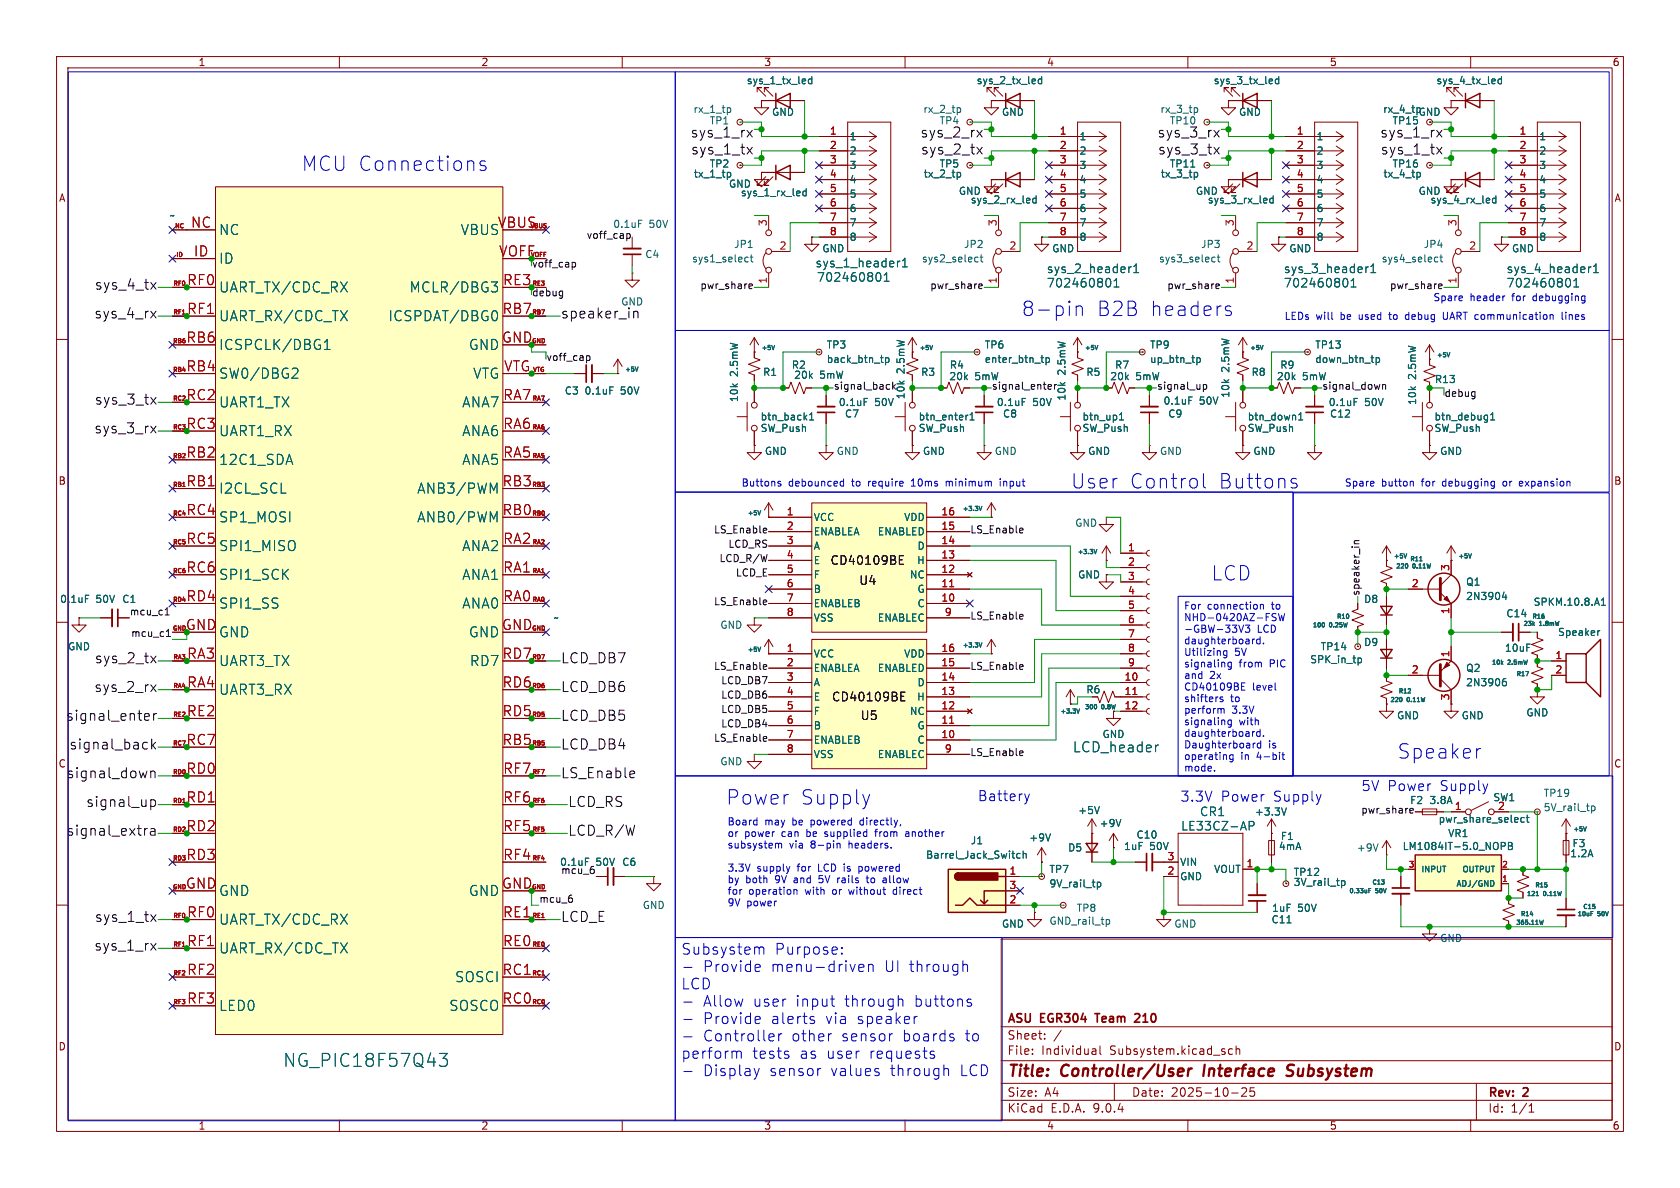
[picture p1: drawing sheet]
<svg xmlns="http://www.w3.org/2000/svg" width="297mm" height="210mm" viewBox="0 0 297 210" stroke-linecap="round" stroke-linejoin="round" font-family="sans-serif">
<defs><g id="words">
<g font-size="3.5" fill="#0000c2">
<text x="53.3" y="30.5">MCU Connections</text>
<text x="180.6" y="56.1">8-pin</text>
<text x="193.9" y="56.1">B2B</text>
<text x="203.2" y="56.1">headers</text>
<text x="189.3" y="86.6">User</text>
<text x="199.7" y="86.6">Control</text>
<text x="215.3" y="86.6">Buttons</text>
<text x="214.1" y="102.8">LCD</text>
<text x="247" y="134.3">Speaker</text>
<text x="128.4" y="142.5">Power</text>
<text x="141.5" y="142.5">Supply</text>
</g>
<text font-size="3.2" fill="#006464" x="50" y="188.8">NG_PIC18F57Q43</text>
<g font-size="2.8" fill="#840000">
<text x="178" y="190.9">Title:</text>
<text x="187.7" y="190.9">Controller/User</text>
<text x="213.6" y="190.9">Interface</text>
<text x="229.2" y="190.9">Subsystem</text>
</g>
<g font-size="2.7" fill="#0000c2">
<text x="120.3" y="169">Subsystem</text>
<text x="124.2" y="172.1">Provide</text>
<text x="136.3" y="172.1">menu-driven</text>
<text x="136.9" y="169">Purpose:</text>
<text x="156.4" y="172.1">UI through</text>
<text x="120.3" y="175.2">LCD</text>
<text x="124.2" y="178.3">Allow</text>
<text x="133.1" y="178.3">user</text>
<text x="140.7" y="178.3">input</text>
<text x="149.4" y="178.3">through</text>
<text x="161.8" y="178.3">buttons</text>
<text x="124.2" y="181.3">Provide</text>
<text x="124.2" y="184.4">Controller</text>
<text x="136.3" y="181.3">alerts</text>
<text x="139.9" y="184.4">other</text>
<text x="146" y="181.3">via</text>
<text x="148.8" y="184.4">sensor</text>
<text x="151.6" y="181.3">speaker</text>
<text x="159.6" y="184.4">boards</text>
<text x="170.8" y="184.4">to</text>
<text x="120.3" y="187.5">perform</text>
<text x="124.2" y="190.5">Display</text>
<text x="132.9" y="187.5">tests</text>
<text x="136" y="190.5">sensor</text>
<text x="141.3" y="187.5">as</text>
<text x="146.1" y="187.5">user</text>
<text x="146.9" y="190.5">values</text>
<text x="153.7" y="187.5">requests</text>
<text x="157.5" y="190.5">through</text>
<text x="169.9" y="190.5">LCD</text>
</g>
<g font-size="2.5" fill="#0f0f0f">
<text x="122.1" y="24.6">sys_1_rx</text>
<text x="122.2" y="27.5">sys_1_tx</text>
<text x="162.7" y="24.6">sys_2_rx</text>
<text x="162.8" y="27.5">sys_2_tx</text>
<text x="204.6" y="24.6">sys_3_rx</text>
<text x="204.7" y="27.5">sys_3_tx</text>
<text x="244" y="24.6">sys_1_rx</text>
<text x="244.1" y="27.5">sys_1_tx</text>
<text x="16.7" y="51.4">sys_4_tx</text>
<text x="16.7" y="56.5">sys_4_rx</text>
<text x="99.1" y="56.5">speaker_in</text>
<text x="16.7" y="71.7">sys_3_tx</text>
<text x="16.7" y="76.8">sys_3_rx</text>
<text x="16.7" y="117.5">sys_2_tx</text>
<text x="99.1" y="117.5">LCD_DB7</text>
<text x="16.7" y="122.5">sys_2_rx</text>
<text x="99.1" y="122.5">LCD_DB6</text>
<text x="11.7" y="127.6">signal_enter</text>
<text x="99.1" y="127.6">LCD_DB5</text>
<text x="11.8" y="137.8">signal_down</text>
<text x="12.3" y="132.7">signal_back</text>
<text x="99.1" y="137.8">LS_Enable</text>
<text x="99.1" y="132.7">LCD_DB4</text>
<text x="15.2" y="142.9">signal_up</text>
<text x="100.3" y="142.9">LCD_RS</text>
<text x="11.8" y="147.9">signal_extra</text>
<text x="100.3" y="147.9">LCD_R/W</text>
<text x="16.7" y="163.2">sys_1_tx</text>
<text x="99.1" y="163.2">LCD_E</text>
<text x="16.7" y="168.3">sys_1_rx</text>
</g>
<g font-size="2.5" fill="#a90000">
<text x="33.7" y="40.4">NC</text>
<text x="88" y="40.4">VBUS</text>
<text x="34.2" y="45.5">ID</text>
<text x="88.8" y="55.6">RB7</text>
<text x="32.9" y="60.7">RB6</text>
<text x="32.9" y="65.8">RB4</text>
<text x="88.9" y="70.9">RA7</text>
<text x="88.9" y="75.9">RA6</text>
<text x="32.9" y="81">RB2</text>
<text x="88.9" y="81">RA5</text>
<text x="32.9" y="86.1">RB1</text>
<text x="88.8" y="86.1">RB3</text>
<text x="32.9" y="91.2">RC4</text>
<text x="88.8" y="91.2">RB0</text>
<text x="32.9" y="96.3">RC5</text>
<text x="32.9" y="101.3">RC6</text>
<text x="88.9" y="96.3">RA2</text>
<text x="88.9" y="101.3">RA1</text>
<text x="32.9" y="106.4">RD4</text>
<text x="88.9" y="106.4">RA0</text>
<text x="38.6" y="112.9">GND</text>
<text x="88.7" y="111.5">GND</text>
<text x="88.8" y="131.8">RB5</text>
<text x="88.9" y="136.9">RF7</text>
<text x="88.9" y="142">RF6</text>
<text x="88.9" y="147.1">RF5</text>
<text x="32.9" y="152.1">RD3</text>
<text x="88.9" y="152.1">RF4</text>
<text x="32.8" y="157.2">GND</text>
<text x="88.8" y="162.3">RE1</text>
<text x="88.8" y="167.4">RE0</text>
<text x="33" y="172.5">RF2</text>
<text x="88.8" y="172.5">RC1</text>
<text x="33" y="177.5">RF3</text>
<text x="88.8" y="177.5">RC0</text>
</g>
<g font-size="2.5" fill="#006464">
<text x="38.6" y="41.8">NC</text>
<text x="81.4" y="41.8">VBUS</text>
<text x="38.6" y="46.8">ID</text>
<text x="38.6" y="51.9">UART_TX/CDC_RX</text>
<text x="72.4" y="51.9">MCLR/DBG3</text>
<text x="38.6" y="57">UART_RX/CDC_TX</text>
<text x="68.6" y="57">ICSPDAT/DBG0</text>
<text x="38.6" y="62.1">ICSPCLK/DBG1</text>
<text x="82.9" y="62.1">GND</text>
<text x="38.6" y="67.2">SW0/DBG2</text>
<text x="83.6" y="67.2">VTG</text>
<text x="38.6" y="72.2">UART1_TX</text>
<text x="38.6" y="77.3">UART1_RX</text>
<text x="81.7" y="72.2">ANA7</text>
<text x="81.7" y="77.3">ANA6</text>
<text x="38.6" y="82.4">12C1_SDA</text>
<text x="81.7" y="82.4">ANA5</text>
<text x="38.6" y="87.5">I2CL_SCL</text>
<text x="73.7" y="87.5">ANB3/PWM</text>
<text x="38.6" y="92.6">SP1_MOSI</text>
<text x="73.7" y="92.6">ANB0/PWM</text>
<text x="38.6" y="97.6">SPI1_MISO</text>
<text x="81.7" y="97.6">ANA2</text>
<text x="38.6" y="102.7">SPI1_SCK</text>
<text x="38.6" y="107.8">SPI1_SS</text>
<text x="81.7" y="102.7">ANA1</text>
<text x="81.7" y="107.8">ANA0</text>
<text x="82.9" y="112.9">GND</text>
<text x="38.6" y="118">UART3_TX</text>
<text x="83" y="118">RD7</text>
<text x="38.6" y="123">UART3_RX</text>
<text x="189.6" y="133.2">LCD_header</text>
<text x="38.6" y="158.6">GND</text>
<text x="82.9" y="158.6">GND</text>
<text x="38.6" y="163.7">UART_TX/CDC_RX</text>
<text x="38.6" y="168.8">UART_RX/CDC_TX</text>
<text x="80.4" y="173.8">SOSCI</text>
<text x="38.6" y="178.9">LED0</text>
<text x="79.4" y="178.9">SOSCO</text>
</g>
<g font-size="2.5" fill="#009600">
<text x="88.2" y="45.5">VOFF</text>
<text x="33" y="50.5">RF0</text>
<text x="88.8" y="50.5">RE3</text>
<text x="33" y="55.6">RF1</text>
<text x="88.7" y="60.7">GND</text>
<text x="89.1" y="65.8">VTG</text>
<text x="32.9" y="70.9">RC2</text>
<text x="32.9" y="75.9">RC3</text>
<text x="32.8" y="111.5">GND</text>
<text x="33" y="116.6">RA3</text>
<text x="88.8" y="116.6">RD7</text>
<text x="33" y="121.7">RA4</text>
<text x="88.8" y="121.7">RD6</text>
<text x="32.9" y="131.8">RC7</text>
<text x="33" y="126.7">RE2</text>
<text x="88.8" y="126.7">RD5</text>
<text x="32.9" y="136.9">RD0</text>
<text x="32.9" y="142">RD1</text>
<text x="32.9" y="147.1">RD2</text>
<text x="88.7" y="157.2">GND</text>
<text x="33" y="162.3">RF0</text>
<text x="33" y="167.4">RF1</text>
</g>
<g font-size="2.5" fill="#0000c2">
<text x="172.8" y="141.8">Battery</text>
<text x="208.6" y="141.9">3.3V</text>
<text x="215.8" y="141.9">Power</text>
<text x="225.2" y="141.9">Supply</text>
<text x="240.6" y="140.1">5V Power</text>
<text x="254.6" y="140.1">Supply</text>
</g>
<g font-size="2.1" fill="#006464">
<text x="144.1" y="47.5">sys_1_header1</text>
<text x="144.3" y="50">702460801</text>
<text x="185" y="48.5">sys_2_header1</text>
<text x="185" y="51">702460801</text>
<text x="226.9" y="48.5">sys_3_header1</text>
<text x="226.9" y="51">702460801</text>
<text x="266.2" y="48.5">sys_4_header1</text>
<text x="266.2" y="51">702460801</text>
<text x="208.7" y="147">LE33CZ-AP</text>
<text x="212.1" y="144.5">CR1</text>
</g>
<g font-size="2.1">
<text x="146.7" y="100.1">CD40109BE</text>
<text x="151.8" y="103.6">U4</text>
<text x="147" y="124.2">CD40109BE</text>
<text x="152.1" y="127.5">U5</text>
</g>
<g font-size="2.1" fill="#840000">
<text x="178" y="184">Sheet:</text>
<text x="178" y="181.2">ASU</text>
<text x="184" y="181.2">EGR304</text>
<text x="194.4" y="181.2">Team</text>
<text x="201.9" y="181.2">210</text>
<text x="178" y="186.7">File:</text>
<text x="184.1" y="186.7">Individual</text>
<text x="196.2" y="186.7">Subsystem.kicad_sch</text>
<text x="178" y="196.9">KiCad</text>
<text x="178" y="194.1">Size:</text>
<text x="184.7" y="194.1">A4</text>
<text x="185.7" y="196.9">E.D.A.</text>
<text x="193.3" y="196.9">9.0.4</text>
<text x="200" y="194.1">Date:</text>
<text x="207" y="194.1">2025-10-25</text>
<text x="263" y="194.3">Rev:</text>
<text x="263" y="196.9">Id:</text>
<text x="267.1" y="196.9">1/1</text>
<text x="269.4" y="194.3">2</text>
</g>
<g font-size="1.8" fill="#840000">
<text x="35" y="11.9">1</text>
<text x="85" y="11.9">2</text>
<text x="135" y="11.9">3</text>
<text x="185" y="11.9">4</text>
<text x="235" y="11.9">5</text>
<text x="285" y="11.9">6</text>
<text x="10.3" y="35.9">A</text>
<text x="285.3" y="35.9">A</text>
<text x="94" y="47.5">voff_cap</text>
<text x="94" y="52.6">debug</text>
<text x="10.3" y="85.9">B</text>
<text x="285.3" y="85.9">B</text>
<text x="192" y="122.8">R6</text>
<text x="10.3" y="135.9">C</text>
<text x="285.3" y="135.9">C</text>
<text x="10.3" y="185.9">D</text>
<text x="285.3" y="185.9">D</text>
<text x="35" y="199.9">1</text>
<text x="85" y="199.9">2</text>
<text x="135" y="199.9">3</text>
<text x="185" y="199.9">4</text>
<text x="235" y="199.9">5</text>
<text x="285" y="199.9">6</text>
</g>
<g font-size="1.8" fill="#006464">
<text x="131.9" y="15.1">sys_1_tx_led</text>
<text x="172.6" y="15.1">sys_2_tx_led</text>
<text x="214.5" y="15.1">sys_3_tx_led</text>
<text x="253.8" y="15.1">sys_4_tx_led</text>
<text x="122.5" y="20.2">rx_1_tp</text>
<text x="136.4" y="20.7">GND</text>
<text x="163.1" y="20.2">rx_2_tp</text>
<text x="177" y="20.7">GND</text>
<text x="205" y="20.2">rx_3_tp</text>
<text x="206.7" y="22.2">TP10</text>
<text x="218.9" y="20.7">GND</text>
<text x="244.4" y="20.2">rx_4_tp</text>
<text x="246.1" y="22.2">TP15</text>
<text x="250.7" y="20.7">GND</text>
<text x="125.4" y="29.8">TP2</text>
<text x="150.1" y="25">1</text>
<text x="150.1" y="27.5">2</text>
<text x="166" y="29.8">TP5</text>
<text x="190.8" y="25">1</text>
<text x="190.8" y="27.5">2</text>
<text x="206.7" y="29.8">TP11</text>
<text x="232.7" y="25">1</text>
<text x="232.7" y="27.5">2</text>
<text x="246.1" y="29.8">TP16</text>
<text x="272" y="25">1</text>
<text x="272" y="27.5">2</text>
<text x="122.6" y="31.6">tx_1_tp</text>
<text x="128.8" y="33.4">GND</text>
<text x="130.9" y="34.9">sys_1_rx_led</text>
<text x="150.1" y="30.1">3</text>
<text x="150.1" y="32.6">4</text>
<text x="150.1" y="35.2">5</text>
<text x="163.2" y="31.6">tx_2_tp</text>
<text x="169.4" y="34.6">GND</text>
<text x="190.8" y="30.1">3</text>
<text x="190.8" y="32.6">4</text>
<text x="190.8" y="35.2">5</text>
<text x="205.1" y="31.6">tx_3_tp</text>
<text x="211.3" y="34.6">GND</text>
<text x="232.7" y="30.1">3</text>
<text x="232.7" y="32.6">4</text>
<text x="232.7" y="35.2">5</text>
<text x="244.5" y="31.6">tx_4_tp</text>
<text x="250.7" y="34.6">GND</text>
<text x="272" y="30.1">3</text>
<text x="272" y="32.6">4</text>
<text x="272" y="35.2">5</text>
<text x="29.9" y="39">~</text>
<text x="108.3" y="40.5">0.1uF</text>
<text x="114.7" y="40.5">50V</text>
<text x="150.1" y="37.7">6</text>
<text x="150.1" y="40.2">7</text>
<text x="171.5" y="36.2">sys_2_rx_led</text>
<text x="190.8" y="37.7">6</text>
<text x="190.8" y="40.2">7</text>
<text x="213.4" y="36.2">sys_3_rx_led</text>
<text x="232.7" y="37.7">6</text>
<text x="232.7" y="40.2">7</text>
<text x="252.8" y="36.2">sys_4_rx_led</text>
<text x="272" y="37.7">6</text>
<text x="272" y="40.2">7</text>
<text x="114" y="45.8">C4</text>
<text x="122.3" y="46.6">sys1_select</text>
<text x="129.7" y="44">JP1</text>
<text x="145.3" y="44.8">GND</text>
<text x="150.1" y="42.8">8</text>
<text x="162.9" y="46.6">sys2_select</text>
<text x="170.3" y="44">JP2</text>
<text x="185.9" y="44.8">GND</text>
<text x="190.8" y="42.8">8</text>
<text x="204.8" y="46.6">sys3_select</text>
<text x="212.2" y="44">JP3</text>
<text x="227.8" y="44.8">GND</text>
<text x="232.7" y="42.8">8</text>
<text x="244.2" y="46.6">sys4_select</text>
<text x="251.6" y="44">JP4</text>
<text x="267.2" y="44.8">GND</text>
<text x="272" y="42.8">8</text>
<text x="139.9" y="65.4">R2</text>
<text x="146.1" y="61.8">TP3</text>
<text x="146.1" y="64.4">back_btn_tp</text>
<text x="167.8" y="65.4">R4</text>
<text x="174" y="61.8">TP6</text>
<text x="174" y="64.4">enter_btn_tp</text>
<text x="197" y="65.4">R7</text>
<text x="203.2" y="61.8">TP9</text>
<text x="203.2" y="64.4">up_btn_tp</text>
<text x="217.5" y="65.8" transform="rotate(-90 217.5 65.8)">2.5mW</text>
<text x="226.2" y="65.4">R9</text>
<text x="232.4" y="64.4">down_btn_tp</text>
<text x="232.4" y="61.8">TP13</text>
<text x="99.8" y="70">C3</text>
<text x="103.2" y="70">0.1uF</text>
<text x="109.7" y="70">50V</text>
<text x="130.7" y="71.2" transform="rotate(-90 130.7 71.2)">10k</text>
<text x="130.7" y="66.6" transform="rotate(-90 130.7 66.6)">2.5mW</text>
<text x="134.8" y="66.6">R1</text>
<text x="140.3" y="67.2">20k</text>
<text x="144.9" y="67.2">5mW</text>
<text x="148.2" y="72">0.1uF</text>
<text x="154.6" y="72">50V</text>
<text x="160.1" y="70.7" transform="rotate(-90 160.1 70.7)">10k</text>
<text x="160.1" y="66.1" transform="rotate(-90 160.1 66.1)">2.5mW</text>
<text x="162.7" y="66.6">R3</text>
<text x="167.7" y="67.4">20k</text>
<text x="172.3" y="67.4">5mW</text>
<text x="176.1" y="72">0.1uF</text>
<text x="182.6" y="72">50V</text>
<text x="188.6" y="70.9" transform="rotate(-90 188.6 70.9)">10k</text>
<text x="188.6" y="66.3" transform="rotate(-90 188.6 66.3)">2.5mW</text>
<text x="192" y="66.6">R5</text>
<text x="196.2" y="67.4">20k</text>
<text x="200.8" y="67.4">5mW</text>
<text x="205.6" y="71.7">0.1uF</text>
<text x="212" y="71.7">50V</text>
<text x="217.5" y="70.4" transform="rotate(-90 217.5 70.4)">10k</text>
<text x="221.2" y="66.6">R8</text>
<text x="225.6" y="67.4">20k</text>
<text x="230.3" y="67.4">5mW</text>
<text x="234.8" y="72">0.1uF</text>
<text x="241.2" y="72">50V</text>
<text x="250.5" y="71.7" transform="rotate(-90 250.5 71.7)">10k</text>
<text x="250.5" y="67.1" transform="rotate(-90 250.5 67.1)">2.5mW</text>
<text x="253.6" y="67.9">R13</text>
<text x="134.4" y="74.5">btn_back1</text>
<text x="134.4" y="76.6">SW_Push</text>
<text x="149.3" y="74">C7</text>
<text x="162.3" y="74.5">btn_enter1</text>
<text x="162.3" y="76.6">SW_Push</text>
<text x="177.2" y="74">C8</text>
<text x="191.3" y="74.5">btn_up1</text>
<text x="191.3" y="76.6">SW_Push</text>
<text x="206.4" y="74">C9</text>
<text x="220.5" y="74.5">btn_down1</text>
<text x="220.5" y="76.6">SW_Push</text>
<text x="235" y="74">C12</text>
<text x="253.5" y="74.5">btn_debug1</text>
<text x="253.5" y="76.6">SW_Push</text>
<text x="135.1" y="80.6">GND</text>
<text x="147.8" y="80.6">GND</text>
<text x="163.1" y="80.6">GND</text>
<text x="175.8" y="80.6">GND</text>
<text x="192.3" y="80.6">GND</text>
<text x="205" y="80.6">GND</text>
<text x="221.5" y="80.6">GND</text>
<text x="254.5" y="80.6">GND</text>
<text x="143.8" y="92.3">VCC</text>
<text x="143.8" y="94.8">ENABLEA</text>
<text x="155.1" y="94.8">ENABLED</text>
<text x="159.7" y="92.3">VDD</text>
<text x="190" y="93.3">GND</text>
<text x="143.8" y="97.4">A</text>
<text x="143.8" y="99.9">E</text>
<text x="162" y="99.9">H</text>
<text x="162.1" y="97.4">D</text>
<text x="10.5" y="106.8">0.1uF</text>
<text x="17" y="106.8">50V</text>
<text x="21.5" y="106.8">C1</text>
<text x="143.8" y="102.5">F</text>
<text x="143.8" y="105">B</text>
<text x="143.8" y="107.5">ENABLEB</text>
<text x="160.8" y="102.5">NC</text>
<text x="162.1" y="105">G</text>
<text x="162.1" y="107.5">C</text>
<text x="190.5" y="102.5">GND</text>
<text x="241.1" y="106.8">D8</text>
<text x="259.1" y="103.7">Q1</text>
<text x="259.1" y="106.3">2N3904</text>
<text x="271" y="107.3">SPKM.10.8.A1</text>
<text x="97.8" y="110.1">~</text>
<text x="127.2" y="111.4">GND</text>
<text x="143.8" y="110.1">VSS</text>
<text x="155.1" y="110.1">ENABLEC</text>
<text x="266.2" y="109.3">C14</text>
<text x="275.3" y="112.6">Speaker</text>
<text x="11.9" y="115.2">GND</text>
<text x="143.8" y="116.4">VCC</text>
<text x="143.8" y="119">ENABLEA</text>
<text x="155.1" y="119">ENABLED</text>
<text x="159.7" y="116.4">VDD</text>
<text x="231.5" y="117.4">SPK_in_tp</text>
<text x="233.4" y="115.2">TP14</text>
<text x="241.1" y="114.4">D9</text>
<text x="259.1" y="119">Q2</text>
<text x="265.9" y="115.4">10uF</text>
<text x="143.8" y="121.5">A</text>
<text x="143.8" y="124.1">E</text>
<text x="162" y="124.1">H</text>
<text x="162.1" y="121.5">D</text>
<text x="259.1" y="121.5">2N3906</text>
<text x="143.8" y="126.6">F</text>
<text x="143.8" y="129.1">B</text>
<text x="143.8" y="131.7">ENABLEB</text>
<text x="160.8" y="126.6">NC</text>
<text x="162.1" y="129.1">G</text>
<text x="162.1" y="131.7">C</text>
<text x="194.8" y="130.7">GND</text>
<text x="246.9" y="127.4">GND</text>
<text x="258.3" y="127.4">GND</text>
<text x="269.7" y="126.8">GND</text>
<text x="127.2" y="135.5">GND</text>
<text x="143.8" y="134.2">VSS</text>
<text x="155.1" y="134.2">ENABLEC</text>
<text x="249.2" y="142.3">F2</text>
<text x="252.6" y="142.3">3.8A</text>
<text x="263.9" y="141.8">SW1</text>
<text x="272.8" y="141.1">TP19</text>
<text x="272.8" y="143.6">5V_rail_tp</text>
<text x="171.5" y="149.5">J1</text>
<text x="181.9" y="148.9">+9V</text>
<text x="190.5" y="144.1">+5V</text>
<text x="194.3" y="146.4">+9V</text>
<text x="200.8" y="148.4">C10</text>
<text x="221.8" y="144.4">+3.3V</text>
<text x="226.3" y="148.7">F1</text>
<text x="254.2" y="145.6">pwr_share_select</text>
<text x="255.9" y="148.2">VR1</text>
<text x="277.9" y="150">F3</text>
<text x="98.9" y="153.3">0.1uF</text>
<text x="105.3" y="153.3">50V</text>
<text x="109.9" y="153.3">C6</text>
<text x="163.6" y="152">Barrel_Jack_Switch</text>
<text x="185.4" y="154.5">TP7</text>
<text x="188.7" y="150.7">D5</text>
<text x="198.6" y="150.5">1uF</text>
<text x="203.2" y="150.5">50V</text>
<text x="208.5" y="153.3">VIN</text>
<text x="208.5" y="155.8">GND</text>
<text x="214.5" y="154.5">VOUT</text>
<text x="226" y="150.5">4mA</text>
<text x="228.6" y="155">TP12</text>
<text x="239.8" y="150.7">+9V</text>
<text x="247.9" y="150.5">LM1084IT-5.0_NOPB</text>
<text x="277.5" y="151.7">1.2A</text>
<text x="113.5" y="160.9">GND</text>
<text x="185.4" y="157.1">9V_rail_tp</text>
<text x="190.3" y="161.4">TP8</text>
<text x="224.8" y="161.4">1uF</text>
<text x="228.6" y="156.8">3V_rail_tp</text>
<text x="229.4" y="161.4">50V</text>
<text x="177" y="164.2">GND</text>
<text x="185.4" y="163.7">GND_rail_tp</text>
<text x="207.5" y="164.2">GND</text>
<text x="224.7" y="163.4">C11</text>
<text x="254.5" y="166.7">GND</text>
</g>
<g font-size="1.8" fill="#0f0f0f">
<text x="125.4" y="22.2">TP1</text>
<text x="166" y="22.2">TP4</text>
<text x="103.6" y="42.4">voff_cap</text>
<text x="123.7" y="51.3">pwr_share</text>
<text x="164.4" y="51.3">pwr_share</text>
<text x="206.3" y="51.3">pwr_share</text>
<text x="245.6" y="51.3">pwr_share</text>
<text x="109.7" y="54.2">GND</text>
<text x="147.3" y="69.1">signal_back</text>
<text x="175.3" y="69.1">signal_enter</text>
<text x="204.5" y="69.1">signal_up</text>
<text x="233.7" y="69.1">signal_down</text>
<text x="126.1" y="94.5">LS_Enable</text>
<text x="171.4" y="94.5">LS_Enable</text>
<text x="127.1" y="99.6">LCD_R/W</text>
<text x="128.7" y="97">LCD_RS</text>
<text x="126.1" y="107.2">LS_Enable</text>
<text x="130" y="102.1">LCD_E</text>
<text x="240.5" y="105.4" transform="rotate(-90 240.5 105.4)">speaker_in</text>
<text x="22.9" y="108.9">mcu_c1</text>
<text x="23.1" y="112.7">mcu_c1</text>
<text x="171.4" y="109.7">LS_Enable</text>
<text x="126.1" y="118.6">LS_Enable</text>
<text x="171.4" y="118.6">LS_Enable</text>
<text x="127.4" y="121.2">LCD_DB7</text>
<text x="127.4" y="123.7">LCD_DB6</text>
<text x="126.1" y="131.3">LS_Enable</text>
<text x="127.4" y="128.8">LCD_DB4</text>
<text x="127.4" y="126.2">LCD_DB5</text>
<text x="171.4" y="133.9">LS_Enable</text>
<text x="240.6" y="144">pwr_share</text>
<text x="99.1" y="154.6">mcu_6</text>
<text x="95.2" y="159.7">mcu_6</text>
</g>
<g font-size="1.8" fill="#a90000">
<text x="146.6" y="23.9">1</text>
<text x="187.3" y="23.9">1</text>
<text x="229.2" y="23.9">1</text>
<text x="268.5" y="23.9">1</text>
<text x="146.6" y="26.4">2</text>
<text x="146.6" y="29">3</text>
<text x="187.3" y="26.4">2</text>
<text x="187.3" y="29">3</text>
<text x="229.2" y="26.4">2</text>
<text x="229.2" y="29">3</text>
<text x="268.5" y="26.4">2</text>
<text x="268.5" y="29">3</text>
<text x="146.6" y="31.5">4</text>
<text x="146.6" y="34">5</text>
<text x="187.3" y="31.5">4</text>
<text x="187.3" y="34">5</text>
<text x="229.2" y="31.5">4</text>
<text x="229.2" y="34">5</text>
<text x="268.5" y="31.5">4</text>
<text x="268.5" y="34">5</text>
<text x="135.6" y="40.1" transform="rotate(-90 135.6 40.1)">3</text>
<text x="146.6" y="36.6">6</text>
<text x="146.6" y="39.1">7</text>
<text x="146.6" y="41.7">8</text>
<text x="176.3" y="40.1" transform="rotate(-90 176.3 40.1)">3</text>
<text x="187.3" y="36.6">6</text>
<text x="187.3" y="39.1">7</text>
<text x="187.3" y="41.7">8</text>
<text x="218.2" y="40.1" transform="rotate(-90 218.2 40.1)">3</text>
<text x="229.2" y="36.6">6</text>
<text x="229.2" y="39.1">7</text>
<text x="229.2" y="41.7">8</text>
<text x="257.6" y="40.1" transform="rotate(-90 257.6 40.1)">3</text>
<text x="268.5" y="36.6">6</text>
<text x="268.5" y="39.1">7</text>
<text x="268.5" y="41.7">8</text>
<text x="137.7" y="44.2">2</text>
<text x="178.4" y="44.2">2</text>
<text x="220.3" y="44.2">2</text>
<text x="259.6" y="44.2">2</text>
<text x="135.6" y="50.2" transform="rotate(-90 135.6 50.2)">1</text>
<text x="176.3" y="50.2" transform="rotate(-90 176.3 50.2)">1</text>
<text x="218.2" y="50.2" transform="rotate(-90 218.2 50.2)">1</text>
<text x="257.6" y="50.2" transform="rotate(-90 257.6 50.2)">1</text>
<text x="139" y="91.2">1</text>
<text x="139" y="93.7">2</text>
<text x="166.3" y="91.2">16</text>
<text x="166.3" y="93.7">15</text>
<text x="139" y="96.3">3</text>
<text x="139" y="98.8">4</text>
<text x="139" y="101.3">5</text>
<text x="166.3" y="96.3">14</text>
<text x="166.3" y="98.8">13</text>
<text x="166.3" y="101.3">12</text>
<text x="199.3" y="97.5">1</text>
<text x="199.3" y="100.1">2</text>
<text x="256.3" y="101" transform="rotate(-90 256.3 101)">3</text>
<text x="139" y="103.9">6</text>
<text x="139" y="106.4">7</text>
<text x="166.3" y="103.9">11</text>
<text x="166.3" y="106.4">10</text>
<text x="199.3" y="102.6">3</text>
<text x="199.3" y="105.2">4</text>
<text x="199.3" y="107.7">5</text>
<text x="249.5" y="103.9">2</text>
<text x="139" y="109">8</text>
<text x="166.9" y="109">9</text>
<text x="199.3" y="110.2">6</text>
<text x="199.3" y="112.8">7</text>
<text x="256.3" y="108.7" transform="rotate(-90 256.3 108.7)">1</text>
<text x="139" y="115.3">1</text>
<text x="139" y="117.9">2</text>
<text x="166.3" y="115.3">16</text>
<text x="166.3" y="117.9">15</text>
<text x="199.3" y="115.3">8</text>
<text x="199.3" y="117.9">9</text>
<text x="249.5" y="119.1">2</text>
<text x="256.3" y="116.3" transform="rotate(-90 256.3 116.3)">1</text>
<text x="274.9" y="116.6">1</text>
<text x="274.9" y="119.1">2</text>
<text x="139" y="120.4">3</text>
<text x="139" y="122.9">4</text>
<text x="139" y="125.5">5</text>
<text x="166.3" y="120.4">14</text>
<text x="166.3" y="122.9">13</text>
<text x="166.3" y="125.5">12</text>
<text x="198.7" y="120.4">10</text>
<text x="198.7" y="122.9">11</text>
<text x="198.7" y="125.5">12</text>
<text x="256.3" y="123.9" transform="rotate(-90 256.3 123.9)">3</text>
<text x="139" y="128">6</text>
<text x="139" y="130.6">7</text>
<text x="166.3" y="128">11</text>
<text x="166.3" y="130.6">10</text>
<text x="139" y="133.1">8</text>
<text x="166.9" y="133.1">9</text>
<text x="257.1" y="143.3">1</text>
<text x="264.7" y="143.3">2</text>
<text x="178.4" y="154.7">1</text>
<text x="206.3" y="152.1">3</text>
<text x="206.3" y="154.7">2</text>
<text x="220.3" y="153.4">1</text>
<text x="178.4" y="157.2">3</text>
<text x="178.4" y="159.8">2</text>
</g>
<g font-size="1.8" fill="#0000c2">
<text x="253.3" y="53.4">Spare</text>
<text x="259.9" y="53.4">header</text>
<text x="267.4" y="53.4">for</text>
<text x="271.3" y="53.4">debugging</text>
<text x="227" y="56.7">LEDs</text>
<text x="232.7" y="56.7">will</text>
<text x="237.1" y="56.7">be</text>
<text x="240.5" y="56.7">used</text>
<text x="246.1" y="56.7">to</text>
<text x="249.1" y="56.7">debug</text>
<text x="256" y="56.7">UART communication</text>
<text x="277.4" y="56.7">lines</text>
<text x="131" y="86.2">Buttons</text>
<text x="139.4" y="86.2">debounced</text>
<text x="150.7" y="86.2">to</text>
<text x="153.8" y="86.2">require</text>
<text x="161.6" y="86.2">10ms</text>
<text x="167.9" y="86.2">minimum</text>
<text x="177.6" y="86.2">input</text>
<text x="237.7" y="86.2">Spare</text>
<text x="244.2" y="86.2">button</text>
<text x="251.4" y="86.2">for</text>
<text x="255.3" y="86.2">debugging</text>
<text x="266.2" y="86.2">or</text>
<text x="269.3" y="86.2">expansion</text>
<text x="209.2" y="108.1">For</text>
<text x="209.2" y="110.1">NHD-0420AZ-FSW</text>
<text x="209.2" y="112.2">-GBW-33V3</text>
<text x="213.4" y="108.1">connection</text>
<text x="222.3" y="112.2">LCD</text>
<text x="224.9" y="108.1">to</text>
<text x="209.2" y="114.2">daughterboard.</text>
<text x="209.2" y="116.3">Utilizing</text>
<text x="209.2" y="118.3">signaling</text>
<text x="218.3" y="116.3">5V</text>
<text x="219.1" y="118.3">from</text>
<text x="224.6" y="118.3">PIC</text>
<text x="209.2" y="120.4">and</text>
<text x="209.2" y="122.4">CD40109BE</text>
<text x="209.2" y="124.4">shifters</text>
<text x="213.9" y="120.4">2x</text>
<text x="217.5" y="124.4">to</text>
<text x="221.4" y="122.4">level</text>
<text x="209.2" y="126.5">perform</text>
<text x="209.2" y="128.5">signaling</text>
<text x="209.2" y="130.6">daughterboard.</text>
<text x="217.8" y="126.5">3.3V</text>
<text x="219.1" y="128.5">with</text>
<text x="209.2" y="132.6">Daughterboard</text>
<text x="209.2" y="134.7">operating</text>
<text x="209.2" y="136.7">mode.</text>
<text x="219.4" y="134.7">in</text>
<text x="222.3" y="134.7">4-bit</text>
<text x="224.3" y="132.6">is</text>
<text x="128.5" y="146.1">Board</text>
<text x="128.5" y="148.2">or</text>
<text x="131.6" y="148.2">power</text>
<text x="135.2" y="146.1">may</text>
<text x="138.3" y="148.2">can</text>
<text x="140.2" y="146.1">be</text>
<text x="142.9" y="148.2">be</text>
<text x="143.6" y="146.1">powered</text>
<text x="146.3" y="148.2">supplied</text>
<text x="152.5" y="146.1">directly,</text>
<text x="155.4" y="148.2">from</text>
<text x="160.9" y="148.2">another</text>
<text x="128.5" y="150.2">subsystem</text>
<text x="128.5" y="154.3">3.3V</text>
<text x="133.8" y="154.3">supply</text>
<text x="139.6" y="150.2">via</text>
<text x="141.1" y="154.3">for</text>
<text x="143.4" y="150.2">8-pin</text>
<text x="144.9" y="154.3">LCD is</text>
<text x="150.3" y="150.2">headers.</text>
<text x="152.5" y="154.3">powered</text>
<text x="128.5" y="156.3">by</text>
<text x="128.5" y="158.4">for</text>
<text x="128.5" y="160.4">9V</text>
<text x="131.8" y="156.3">both</text>
<text x="132" y="160.4">power</text>
<text x="132.4" y="158.4">operation</text>
<text x="137.2" y="156.3">9V</text>
<text x="140.6" y="156.3">and</text>
<text x="142.5" y="158.4">with</text>
<text x="145.2" y="156.3">5V</text>
<text x="147.5" y="158.4">or</text>
<text x="148.7" y="156.3">rails</text>
<text x="150.6" y="158.4">without</text>
<text x="154.1" y="156.3">to</text>
<text x="157.2" y="156.3">allow</text>
<text x="158.6" y="158.4">direct</text>
</g>
<g font-size="1.8" fill="#009600">
<text x="96.5" y="64">voff_cap</text>
<text x="255.3" y="70.4">debug</text>
</g>
<g font-size="1.4" fill="#a90000">
<text x="248.9" y="153.4">3</text>
<text x="265.5" y="153.4">2</text>
<text x="265.5" y="156">1</text>
</g>
<g font-size="1.4" fill="#006464">
<text x="251.2" y="154.4">INPUT</text>
<text x="258.4" y="154.4">OUTPUT</text>
<text x="257.3" y="156.9">ADJ/GND</text>
</g>
<g font-size="1.1" fill="#a90000">
<text x="30.8" y="40.4">NC</text>
<text x="93.6" y="40.4">VBUS</text>
<text x="31" y="45.5">ID</text>
<text x="93.7" y="45.5">VOFF</text>
<text x="30.5" y="50.5">RF0</text>
<text x="94" y="50.5">RE3</text>
<text x="30.5" y="55.6">RF1</text>
<text x="94" y="55.6">RB7</text>
<text x="30.5" y="60.7">RB6</text>
<text x="30.5" y="65.8">RB4</text>
<text x="93.9" y="60.7">GND</text>
<text x="94.1" y="65.8">VTG</text>
<text x="30.5" y="70.9">RC2</text>
<text x="94" y="70.9">RA7</text>
<text x="30.5" y="75.9">RC3</text>
<text x="94" y="75.9">RA6</text>
<text x="30.5" y="81">RB2</text>
<text x="94" y="81">RA5</text>
<text x="30.5" y="86.1">RB1</text>
<text x="94" y="86.1">RB3</text>
<text x="30.5" y="91.2">RC4</text>
<text x="94" y="91.2">RB0</text>
<text x="30.5" y="96.3">RC5</text>
<text x="30.5" y="101.3">RC6</text>
<text x="94" y="96.3">RA2</text>
<text x="94" y="101.3">RA1</text>
<text x="30.5" y="106.4">RD4</text>
<text x="94" y="106.4">RA0</text>
<text x="30.4" y="111.5">GND</text>
<text x="93.9" y="111.5">GND</text>
<text x="30.5" y="116.6">RA3</text>
<text x="94" y="116.6">RD7</text>
<text x="30.5" y="121.7">RA4</text>
<text x="94" y="121.7">RD6</text>
<text x="30.5" y="131.8">RC7</text>
<text x="30.5" y="126.7">RE2</text>
<text x="94" y="126.7">RD5</text>
<text x="94" y="131.8">RB5</text>
<text x="30.5" y="136.9">RD0</text>
<text x="94" y="136.9">RF7</text>
<text x="30.5" y="142">RD1</text>
<text x="94" y="142">RF6</text>
<text x="30.5" y="147.1">RD2</text>
<text x="94" y="147.1">RF5</text>
<text x="30.5" y="152.1">RD3</text>
<text x="94" y="152.1">RF4</text>
<text x="30.4" y="157.2">GND</text>
<text x="93.9" y="157.2">GND</text>
<text x="30.5" y="162.3">RF0</text>
<text x="30.5" y="167.4">RF1</text>
<text x="94" y="162.3">RE1</text>
<text x="94" y="167.4">RE0</text>
<text x="30.5" y="172.5">RF2</text>
<text x="94" y="172.5">RC1</text>
<text x="30.5" y="177.5">RF3</text>
<text x="94" y="177.5">RC0</text>
</g>
<g font-size="1.1" fill="#006464">
<text x="110.4" y="65.9">+5V</text>
<text x="134.5" y="62.1">+5V</text>
<text x="162.5" y="62.1">+5V</text>
<text x="191.7" y="62.1">+5V</text>
<text x="220.9" y="62.1">+5V</text>
<text x="253.9" y="63.3">+5V</text>
<text x="132.1" y="91.3">+5V</text>
<text x="170.1" y="90.5">+3.3V</text>
<text x="190.4" y="98.1">+3.3V</text>
<text x="246.3" y="98.9">+5V</text>
<text x="246.7" y="100.7">220</text>
<text x="249.2" y="99.4">R11</text>
<text x="249.8" y="100.7">0.11W</text>
<text x="257.7" y="98.9">+5V</text>
<text x="232" y="111.1">100</text>
<text x="235" y="111.1">0.25W</text>
<text x="236.2" y="109.6">R10</text>
<text x="269.2" y="110.8">23k</text>
<text x="270.8" y="109.6">R16</text>
<text x="272.2" y="110.8">1.8mW</text>
<text x="132.1" y="115.4">+5V</text>
<text x="170.1" y="114.7">+3.3V</text>
<text x="263.6" y="117.7">10k</text>
<text x="266.6" y="117.7">2.5mW</text>
<text x="268" y="119.7">R17</text>
<text x="191.7" y="125.6">300</text>
<text x="194.8" y="125.6">0.8W</text>
<text x="245.7" y="124.3">220</text>
<text x="247.2" y="122.8">R12</text>
<text x="248.7" y="124.3">0.11W</text>
<text x="187.4" y="126.3">+3.3V</text>
<text x="278" y="147.2">+5V</text>
<text x="238.4" y="158.1">0.33uF</text>
<text x="242.5" y="156.6">C13</text>
<text x="243.2" y="158.1">50V</text>
<text x="269.8" y="158.6">121</text>
<text x="271.3" y="157.1">R15</text>
<text x="272.9" y="158.6">0.11W</text>
<text x="279.8" y="160.9">C15</text>
<text x="267.9" y="163.7">365.11W</text>
<text x="268.7" y="162.2">R14</text>
<text x="278.8" y="162.2">10uF</text>
<text x="282.5" y="162.2">50V</text>
</g>
</g></defs>
<g fill="none" stroke="#840000" stroke-width=".18">
<path d="M10 10h277v190h-277zM12 12h273v186h-273zM60 10v2M110 10v2M133.9 16.3v-.8h.7h-.7l1.5 1.5M134.6 17.8v1.3h1.3l-1.3 1.2-1.3-1.2h1.3M134.6 17.8h.1M134.6 17.8h7.6M135.1 16.3v-.8h.8h-.8l1.6 1.5M160 10v2M175.3 17.8v1.3h1.2l-1.2 1.2-1.3-1.2h1.3M175.3 17.8h.1"/>
<path d="M210 10v2M256.5 17.8v1.3h-1.2l1.2 1.2 1.3-1.2h-1.3M256.5 17.8h.1M260 10v2M130.8 21.6h.1M134.6 30.5v1.3h-1.3l1.3 1.2 1.3-1.2h-1.3M134.6 30.5h.1M144.8 24.1h10.1M144.8 26.7h10.1M144.8 29.2h10.1M144.8 31.8h10.1M144.8 34.3h10.1"/>
<path d="M144.8 36.8h10.1M144.8 39.4h10.1M149.9 21.6h7.6v22.9h-7.6zM153.7 23.3l1.2 .8M153.7 25.8l1.2 .9M153.7 28.4l1.2 .8M153.7 30.9l1.2 .9M153.7 33.4l1.2 .9M153.7 36l1.2 .8M153.7 38.5l1.2 .9M154.9 24.1l-1.2 .9M154.9 26.7l-1.2 .8"/>
<path d="M154.9 29.2l-1.2 .9M154.9 31.8l-1.2 .8M154.9 34.3l-1.2 .8M154.9 36.8l-1.2 .9M154.9 39.4l-1.2 .8M171.4 29.2h.1M171.4 21.6h.1M133.3 59.7l-.7 1.3M133.3 59.7l.8 1.3M133.3 59.7v2.5M143.5 41.9v1.3h1.3l-1.3 1.3-1.3-1.3h1.3M143.5 41.9h.1"/>
<path d="M144.8 41.9h10.1M153.7 41.1l1.2 .8M154.9 41.9l-1.2 .9M10 60h2M133.3 62.2h.1M219.7 78.7v1.3h1.3l-1.3 1.3-1.3-1.3h1.3M219.7 78.7h.1M285 60h2M198.1 97.8h4.6M203.2 97.3l-.4 .1-.1 .4 .1 .3 .4 .2M203.2 99.8l-.4 .2-.1 .3 .1 .4 .4 .1M10 110h2"/>
<path d="M133.3 109.2v1.3h1.3l-1.3 1.3-1.2-1.3h1.2M133.3 109.2h.1M175.3 115.6h.1M175.3 113l-.8 1.3M175.3 113l.7 1.3M175.3 113v2.6M198.1 100.3h4.6M198.1 102.9h4.6M198.1 105.4h4.6M198.1 108h4.6M198.1 110.5h4.6M198.1 113h4.6"/>
<path d="M198.1 115.6h4.6M198.1 118.1h4.6M203.2 102.4l-.4 .1-.1 .4 .1 .3 .4 .2M203.2 104.9l-.4 .2-.1 .3 .1 .4 .4 .1M203.2 107.4l-.4 .2-.1 .4 .1 .3 .4 .2M203.2 110l-.4 .1-.1 .4 .1 .3 .4 .2M203.2 112.5l-.4 .2-.1 .3 .1 .4 .4 .1M203.2 115.1l-.4 .1-.1 .4 .1 .3 .4 .2M203.2 117.6l-.4 .2-.1 .3 .1 .4 .4 .1M285 110h2M198.1 120.7h4.6M198.1 123.2h4.6"/>
<path d="M198.1 125.7h4.6M203.2 120.1l-.4 .2-.1 .4 .1 .3 .4 .2M203.2 122.7l-.4 .1-.1 .4 .1 .3 .4 .2M203.2 125.2l-.4 .2-.1 .3 .1 .4 .4 .1M105.4 154.9h2M108.5 154.9h2M115.6 154.9v1.3h1.2l-1.2 1.3-1.3-1.3h1.3M115.6 154.9h.1M200.7 152.4h2M203.7 152.4h2M266.7 158.8v1l1 .3-2 .8 2 .8-2 .7 1 .4v1M269.2 153.7v1l1.1 .4-2.1 .7 2.1 .8-2.1 .8 1 .3v1.1"/>
<path d="M10 160h2M177 166h108v32h-108zM252.7 163.8v1.3h1.3l-1.3 1.3-1.2-1.3h1.2M252.7 163.8h.1M285 160h2M60 198v2M110 198v2M160 198v2M177 194.5h108M177 191.5h108M177 187.5h108M177 181.5h108"/>
<path d="M182.5 186.3v.1M182.5 185.5v.1M184.7 183.6v.1M184.7 182.8v.1M187.6 182.1l-1.3 2M193.2 185.4h.3l.2 .2v.8M193.7 186.3l-.5 .1M193.7 185.8h-.5M194.5 184.9v1.3l.2 .2M197 191.5v3M210 198v2M217.7 193.2h1.2"/>
<path d="M217.9 185.5l-.4-.1-.3 .3v.4l.1 .2h.6M218.5 185.5l.2-.1 .4 .1 .1 .9M218.5 184.9v1.5M219.5 192.4l.6-.1 .2 .1 .1 .3-.9 1.1h.9M221.7 192.3h-.7v.7l.2-.1h.5l.1 .3-.1 .5-.2 .1-.5-.1M260 198v2M261 191.5v6.5M270.3 196.6h.9M270.3 195.5l.4-.4v1.5"/>
<circle cx="130.8" cy="21.6" r=".51"/>
<circle cx="171.5" cy="21.6" r=".51"/>
<circle cx="171.5" cy="29.2" r=".51"/>
</g>
<path d="M209.2 189v.4l-1 .1M210.1 188.9l-.1 1.3M210.7 188.9l-.4 .1-.2 .3M213 188.2l-.3 2M228.5 190a.85 .85 0 0 1-1.1 .1M228.5 188.2l-.7 .1a.46 .46 0 0 0-.2 .5 .46 .46 0 0 0 .3 .4l.6 .2" fill="none" stroke="#840000" stroke-width=".4"/>
<path d="M107.4 153.4v3.1M202.7 150.9v3M193.6 179.2h.8M201.3 179.3l-.5-.1-.2 .1M201.4 179.8l-.8 .9h.9" fill="none" stroke="#840000" stroke-width=".3"/>
<path d="M108.5 153.4v3.1M203.7 150.9v3" fill="none" stroke="#840000" stroke-width=".33"/>
<g fill="none" stroke="#006464" stroke-width=".18">
<path d="M128.7 19l.4 .1 .1 .2-.1 .5-.4 .1M143.5 13.5v1.3M143.5 14h-.3l-.3 .2 .1 .5h.5M169.3 19l.4 .1 .1 .2v.5l-.5 .1M169.6 30.5l.2 .2v.4l-.1 .2h-.4M155.7 48.5v.9l-.2 .2-.3 .1M156.3 49.7h.9M156.7 48.2v1.5M159.1 46.2h-.3M159.5 47.2h.9M159.5 46.1l.5-.4v1.5M136.9 61.1l-.2 .7"/>
<path d="M173.1 113.6l.2 .8 .3-.8M204.8 131.7l-.3 .1M103.5 151.7h.6M271.6 158.3h.4M271.7 157.7l.1-.1v.7M272.8 162.7l-.1 .7-.2-.5"/>
</g>
<path d="M200.3 122.8h.7" fill="none" stroke="#a90000" stroke-width=".18"/>
<path d="M137.2 17.8l2.5-1.3v2.6zM137.2 16.5v2.6" fill="none" stroke="#840000" stroke-width=".25"/>
<path d="M250.2 151.1h15.2v6.4h-15.2z" fill="#ffffc2"/>
<path d="M177.8 17.8l2.5-1.3v2.6zM177.8 16.5v2.6M244.1 114.8h2l-1 1.5zM244.1 107.2h2l-1 1.5zM244.1 116.3h2M244.1 108.7h2M250.2 151.1h15.2v6.4h-15.2z" fill="none" stroke="#840000" stroke-width=".25"/>
<g fill="none" stroke="#840000" stroke-width=".18">
<path d="M174.5 16.3v-.8h.8h-.8l1.5 1.5M175.3 17.8h7.6M175.8 16.3v-.8h.7h-.7l1.5 1.5M111.8 41.9v2M111.8 45v2M109.2 66h.1M109.2 63.5l-.7 1.3M109.2 63.5l.8 1.3M109.2 63.5v2.5M135.9 91.4h.1M135.9 88.9l.8 1.3M135.9 88.9l-.8 1.3"/>
<path d="M135.9 88.9v2.5M175.3 91.4h.1M175.3 88.9l-.8 1.3M175.3 88.9l.7 1.3M175.3 88.9v2.5M195.6 91.4v1.3h1.2l-1.2 1.3-1.3-1.3h1.3M195.6 91.4h.1M240 114.3h.1M240 106.7v1l-1 .4 2 .7-2 .8 2 .8-1 .3v1.1M245.1 105.4v5.1M245.1 113v5.1M133.3 133.4v1.2h1.3l-1.3 1.3-1.2-1.3h1.2"/>
<path d="M133.3 133.4h.1M248.9 153.7h1.3M265.4 153.7h1.3M265.4 156.2h1.3"/>
<circle cx="240" cy="114.3" r=".51"/>
</g>
<path d="M184.2 13.5v1.3M184.2 14h-.4l-.2 .2 .1 .5h.5M112.9 38.9h.6M112.8 64.9l-.2 .7M134.5 90.3l-.3 .7M173.1 89.5l.2 .8 .3-.8M234 110.1l.2 .3-.2 .4M240.2 116.3l.4 .1 .1 .2-.1 .4-.4 .2M263.9 155.7l.2 .4-.2 .5M265.4 148.9h.5l.2 .3-.1 .3-.6 .1M266.7 148.9h.4l.2 .3-.2 .3 .2 .1 .1 .3-.2 .3h-.5zM266.7 149.5h.4" fill="none" stroke="#006464" stroke-width=".18"/>
<path d="M110.2 45h3.1" fill="none" stroke="#840000" stroke-width=".3"/>
<path d="M110.2 43.9h3.1" fill="none" stroke="#840000" stroke-width=".33"/>
<path d="M143.5 113h20.3v22.9h-20.3z" fill="#ffffc2"/>
<g fill="none" stroke="#840000" stroke-width=".18">
<path d="M161.3 59.7l-.8 1.3M161.3 59.7l.8 1.3M161.3 59.7v2.5M161.3 62.2h.1M232.4 69.9v2M232.4 72.9v2M135.9 115.6h.1M135.9 115.6h7.6M135.9 118.1h7.6M135.9 113l.8 1.3M135.9 113l-.8 1.3M135.9 113v2.6"/>
<path d="M143.5 113h20.3v22.9h-20.3zM163.8 115.6h7.6M163.8 118.1h7.6M135.9 120.7h7.6M135.9 123.2h7.6M135.9 125.7h7.6M135.9 128.3h7.6M135.9 130.8h7.6M135.9 133.4h7.6M163.8 120.7h7.6M163.8 123.2h7.6M163.8 125.7h7.6"/>
<path d="M163.8 128.3h7.6M163.8 130.8h7.6M163.8 133.4h7.6M171.1 125.3l.7 .8M171.8 125.3l-.7 .8"/>
</g>
<path d="M167.9 127.9h.7" fill="none" stroke="#a90000" stroke-width=".18"/>
<path d="M159.3 123.1h.5M159.3 123.9h.7M159.3 122.4h.7" fill="none" stroke="#000" stroke-width=".18"/>
<path d="M230.9 72.9h3" fill="none" stroke="#840000" stroke-width=".3"/>
<path d="M230.9 71.9h3" fill="none" stroke="#840000" stroke-width=".33"/>
<path d="M164.9 61.1l-.3 .7M239.4 70.4h.6M134.5 114.4l-.3 .8" fill="none" stroke="#006464" stroke-width=".18"/>
<path d="M143.5 88.9h20.3v22.9h-20.3z" fill="#ffffc2"/>
<g fill="none" stroke="#840000" stroke-width=".18">
<path d="M216.4 16.3v-.8h.8h-.8l1.5 1.5M217.2 17.8v1.3h1.2l-1.2 1.2-1.3-1.2h1.3M217.2 17.8h.1M217.2 17.8h7.6M217.7 16.3v-.8h.7h-.7l1.5 1.5M255.8 16.3v-.8h.7h-.7l1.5 1.5M256.5 17.8h7.7M257 16.3v-.8h.8h-.8l1.6 1.5M213.4 29.2h.1M217.2 31.8v1.2h-1.3l1.3 1.3 1.2-1.3h-1.2M217.2 31.8h.1M217.2 31.8h7.6"/>
<path d="M217.9 32.5l-1.5 1.5h.8h-.8v-.7M218.4 38.1v2.5M219.2 32.5l-1.5 1.5h.7h-.7v-.7M256.5 31.8v1.2h-1.2l1.2 1.3 1.3-1.3h-1.3M256.5 31.8h.1M111.8 48.3v1.2h1.2l-1.2 1.3-1.3-1.3h1.3M111.8 48.3h.1M190.5 59.7l-.8 1.3M190.5 59.7l.8 1.3M190.5 59.7v2.5M217.9 44.7a2.26 2.26 0 0 0 0 2.8M218.4 48.3v2.5"/>
<path d="M218.9 44.5h3.3M219.7 59.7v3.5l1 .4-2 .8 2 .8-2 .7 1 .4v1M219.7 59.7l-.8 1.3M219.7 59.7l.8 1.3M265.4 41.9v1.3h1.3l-1.3 1.3-1.2-1.3h1.2M265.4 41.9h.1M133.3 78.7v1.3h1.3l-1.3 1.3-1.2-1.3h1.2M133.3 78.7h.1M133.3 62.2v1l1.1 .4-2.1 .8 2.1 .8-2.1 .7 1 .4v1M138.4 68.6h1l.4-1 .8 2 .8-2 .7 2 .4-1h1M146 69.9v2M146 72.9v2"/>
<path d="M190.5 62.2h.1M203.2 78.7v1.3h1.3l-1.3 1.3-1.3-1.3h1.3M203.2 78.7h.1M203.2 69.9v2M203.2 72.9v2M216.7 73.7h1.7M218.4 71.1v5.1M219.7 62.2h.1M219.7 68.6v2.5M219.7 76.2v2.5M224.8 68.6h1l.4-1 .7 2 .8-2 .8 2 .4-1h1M231.1 62.2h.1"/>
<path d="M135.9 91.4h7.6M135.9 94h7.6M135.9 96.5h7.6M135.9 99.1h7.6M143.5 88.9h20.3v22.9h-20.3zM163.8 91.4h7.6M163.8 94h7.6M163.8 96.5h7.6M163.8 99.1h7.6M245.1 96.5v3.6l1 .4-2 .7 2 .8-2 .7 1 .4v1M245.1 99.1h.1M245.1 96.5l-.8 1.3"/>
<path d="M245.1 96.5l.8 1.3M256.5 99.1h.1M256.5 96.5v5.1l-1.9 1.9M256.5 96.5l-.7 1.3M256.5 96.5l.8 1.3M135.9 101.6h7.6M135.9 104.1h7.6M135.9 106.7h7.6M135.9 109.2h7.6M163.8 101.6h7.6M163.8 104.1h7.6M163.8 106.7h7.6"/>
<path d="M163.8 109.2h7.6M171.1 101.2l.7 .8M171.8 101.2l-.7 .8M245.1 119.4v1l1 .4-2 .7 2 .8-2 .8 1 .3v1.1M248.9 104.1h5.7M248.9 119.4h5.7M254.6 104.8l1.9 1.9v2.5M256.5 114.3v2.5l-1.9 1.9M265.4 111.8h2.1M268.5 111.8h2M271.8 111.8v1l1 .4-2 .7 2 .8-2 .7 1 .4v2.1l1 .3-2 .8 2 .8-2 .7 1 .4v1M274.3 116.8h2.6"/>
<path d="M274.3 119.4h2.6M189.2 124.5h.1M189.2 121.9l-.7 1.3M189.2 121.9l.8 1.3M189.2 121.9v2.6M245.1 124.5v1.2h1.3l-1.3 1.3-1.3-1.3h1.3M245.1 124.5h.1M254.6 120l1.9 1.9v2.6M256.5 124.5v1.2h1.3l-1.3 1.3-1.2-1.3h1.2M256.5 124.5h.1M271.8 121.9v1.3h1.2l-1.2 1.3-1.3-1.3h1.3M271.8 121.9h.1"/>
<circle cx="213.4" cy="29.2" r=".51"/>
<circle cx="218.4" cy="41.1" r=".51"/>
<circle cx="218.4" cy="44.5" r=".51"/>
<circle cx="218.4" cy="47.8" r=".51"/>
<circle cx="219.7" cy="75.7" r=".51"/>
<circle cx="219.7" cy="71.6" r=".51"/>
<circle cx="231.1" cy="62.2" r=".51"/>
</g>
<path d="M167.9 103.7h.7" fill="none" stroke="#a90000" stroke-width=".18"/>
<path d="M159 99h.5M159 99.8h.7M159 98.2h.7" fill="none" stroke="#000" stroke-width=".18"/>
<path d="M144.5 72.9h3.1M201.7 72.9h3M268.5 110.2v3.1" fill="none" stroke="#840000" stroke-width=".3"/>
<path d="M144.5 71.9h3.1M201.7 71.9h3M267.5 110.2v3.1" fill="none" stroke="#840000" stroke-width=".33"/>
<g fill="none" stroke="#006464" stroke-width=".18">
<path d="M226.1 13.5v1.3M226.1 14h-.4l-.2 .2 .1 .5h.5M265.4 14h-.3l-.3 .2 .2 .5h.4M265.4 13.5v1.3M210.5 29.5h.7M211.3 30.5h.3l.1 .2v.5l-.4 .1M225.1 34.6v1.3M225.1 35.1l-.4-.1-.2 .3 .1 .5h.5M214.5 45.5h.3M214.8 46.2l-.3 .1M215.2 45.5h.5M215.4 45v1.1l.3 .2"/>
<path d="M152.8 70.4h.6M194.1 61.1l-.3 .7M210.2 70.2h.6M223.3 61.1l-.3 .7M229.6 74.2h.7M229.6 73.3l.4-.3v1.2M243.3 63.2v1.3M243.3 63.3l.3-.1 .3 .3-.1 .5h-.5M248.7 97.9l-.3 .7M248.8 99.7l.1 .2-.1 .5M251 99.2h.4M260.1 97.9l-.2 .7"/>
<path d="M265.9 104.7l-.3 .9h.8M266.2 105.1v.9M266.2 120l-.4 .1M282.8 111.5l-.3 .1M283.1 107h.7M283.1 106.1l.4-.4v1.3M190.3 125.3l.3 .8 .3-.8M247.8 123.3l.1 .3-.1 .4M265.7 120.5l.4-.1 .2 .3-.1 .5h-.5"/>
</g>
<g fill="none" stroke="#840000" stroke-width=".25">
<path d="M219.7 17.8l2.5-1.3v2.6zM219.7 16.5v2.6M259.1 17.8l2.5-1.3v2.6zM259.1 16.5v2.6M219.7 31.8l2.5-1.3v2.5zM219.7 30.5v2.5M276.9 115.6h3.5v5.1h-3.5zM280.4 115.6l2.6-2.6v10.2l-2.6-2.5"/>
<circle cx="255.3" cy="104.1" r="2.82"/>
<circle cx="255.3" cy="119.4" r="2.82"/>
</g>
<path d="M254.6 102.2v3.8M254.6 117.5v3.8" fill="none" stroke="#840000" stroke-width=".51"/>
<g fill="#840000" stroke="#840000" stroke-width=".18">
<path d="M255.3 105.9l.5-.5 .5 1z"/>
<path d="M255.8 117.1l.5 .5-1 .5z"/>
</g>
<path d="M38.1 33h50.8v149.9h-50.8z" fill="#ffffc2"/>
<g fill="none" stroke="#840000" stroke-width=".18">
<path d="M38.1 33h50.8v149.9h-50.8zM175.3 31.8v1.2h-1.3l1.3 1.3 1.2-1.3h-1.2M175.3 31.8h.1M175.3 31.8h7.6M176 32.5l-1.5 1.5h.8h-.8v-.7M176.5 38.1v2.5M177.3 32.5l-1.5 1.5h.7h-.7v-.7M185.4 31.8h10.2M185.4 24.1h10.2M185.4 26.7h10.2M185.4 29.2h10.2M185.4 34.3h10.2"/>
<path d="M185.4 36.8h10.2M185.4 39.4h10.2M190.5 21.6h7.6v22.9h-7.6zM194.3 23.3l1.3 .8M194.3 25.8l1.3 .9M194.3 28.4l1.3 .8M194.3 30.9l1.3 .9M194.3 33.4l1.3 .9M194.3 36l1.3 .8M194.3 38.5l1.3 .9M195.6 24.1l-1.3 .9M195.6 26.7l-1.3 .8"/>
<path d="M195.6 29.2l-1.3 .9M195.6 31.8l-1.3 .8M195.6 34.3l-1.3 .8M195.6 36.8l-1.3 .9M195.6 39.4l-1.3 .8M213.4 21.6h.1M227.3 31.8h10.2M227.3 24.1h10.2M227.3 26.7h10.2M227.3 29.2h10.2M227.3 34.3h10.2M227.3 36.8h10.2"/>
<path d="M227.3 39.4h10.2M232.4 21.6h7.6v22.9h-7.6zM236.2 23.3l1.3 .8M236.2 25.8l1.3 .9M236.2 28.4l1.3 .8M236.2 30.9l1.3 .9M236.2 33.4l1.3 .9M236.2 36l1.3 .8M236.2 38.5l1.3 .9M237.5 24.1l-1.3 .9M237.5 26.7l-1.3 .8M237.5 29.2l-1.3 .9"/>
<path d="M237.5 31.8l-1.3 .8M237.5 34.3l-1.3 .8M237.5 36.8l-1.3 .9M237.5 39.4l-1.3 .8M256.5 31.8h7.7M257.3 32.5l-1.5 1.5h.7h-.7v-.7M257.8 38.1v2.5M258.6 32.5l-1.6 1.5h.8h-.8v-.7M266.7 31.8h10.2M266.7 24.1h10.2M266.7 26.7h10.2M266.7 29.2h10.2"/>
<path d="M266.7 34.3h10.2M266.7 36.8h10.2M266.7 39.4h10.2M271.8 21.6h7.6v22.9h-7.6zM275.6 23.3l1.3 .8M275.6 25.8l1.3 .9M275.6 28.4l1.3 .8M275.6 30.9l1.3 .9M275.6 33.4l1.3 .9M275.6 36l1.3 .8M275.6 38.5l1.3 .9M276.9 24.1l-1.3 .9"/>
<path d="M276.9 26.7l-1.3 .8M276.9 29.2l-1.3 .9M276.9 31.8l-1.3 .8M276.9 34.3l-1.3 .8M276.9 36.8l-1.3 .9M276.9 39.4l-1.3 .8M30.5 40.6h7.6M30.5 45.7h7.6M30.5 50.8h7.6M30.5 55.9h7.6M88.9 40.6h7.6M88.9 45.7h5.1"/>
<path d="M88.9 50.8h5.1M88.9 55.9h7.6M176 44.7a2.26 2.26 0 0 0 0 2.8M176.5 48.3v2.5M177 44.5h3.3M184.1 41.9v1.3h1.3l-1.3 1.3-1.2-1.3h1.2M184.1 41.9h.1M185.4 41.9h10.2M194.3 41.1l1.3 .8M195.6 41.9l-1.3 .9M226.1 41.9v1.3h1.2l-1.2 1.3-1.3-1.3h1.3M226.1 41.9h.1"/>
<path d="M227.3 41.9h10.2M236.2 41.1l1.3 .8M237.5 41.9l-1.3 .9M257.3 44.7a2.26 2.26 0 0 0 0 2.8M257.8 48.3v2.5M258.3 44.5h3.3M266.7 41.9h10.2M275.6 41.1l1.3 .8M276.9 41.9l-1.3 .9M30.5 61h7.6M30.5 66h7.6M30.5 71.1h7.6"/>
<path d="M30.5 76.2h7.6M88.9 61h7.6M88.9 66h7.6M88.9 71.1h7.6M88.9 76.2h7.6M101.6 66h2M104.6 66h2.1M130.3 73.7h1.8M132.1 71.1v5.1M133.3 68.6v2.5M133.3 76.2v2.5M161.3 62.2v1l1 .4-2 .8 2 .8-2 .7 1 .4v1"/>
<path d="M172.7 62.2h.1M187.5 73.7h1.7M189.2 71.1v5.1M190.5 68.6v2.5M190.5 76.2v2.5M249.7 73.7h1.8M251.5 71.1v5.1M252.7 78.7v1.3h1.3l-1.3 1.3-1.2-1.3h1.2M252.7 78.7h.1M252.7 63.5h.1M252.7 61v3.5l1 .4-2 .8 2 .7-2 .8 1 .4v3.5M252.7 61l-.7 1.2"/>
<path d="M252.7 61l.8 1.2M252.7 76.2v2.5M30.5 81.3h7.6M30.5 86.4h7.6M30.5 91.4h7.6M30.5 96.5h7.6M88.9 81.3h7.6M88.9 86.4h7.6M88.9 91.4h7.6M88.9 96.5h7.6M195.6 99.1h.1M195.6 96.5l-.8 1.3"/>
<path d="M195.6 96.5l.7 1.3M195.6 96.5v2.6M14 109.2v1.3h1.2l-1.2 1.3-1.3-1.3h1.3M14 109.2h.1M17.8 109.2h2M20.8 109.2h2.1M30.5 101.6h7.6M30.5 106.7h7.6M30.5 111.8h7.6M30.5 116.8h7.6M88.9 101.6h7.6M88.9 106.7h7.6"/>
<path d="M88.9 111.8h7.6M88.9 116.8h7.6M195.6 101.6v1.3h1.2l-1.2 1.2-1.3-1.2h1.3M195.6 101.6h.1M30.5 121.9h7.6M30.5 127h7.6M30.5 132.1h7.6M30.5 137.2h7.6M88.9 121.9h7.6M88.9 127h7.6M88.9 132.1h7.6M88.9 137.2h7.6"/>
<path d="M194.1 123.2l.3 1 .8-2 .8 2 .7-2 .4 1h1M196.8 125.7v1.3h1.3l-1.3 1.3-1.2-1.3h1.2M30.5 142.2h7.6M30.5 147.3h7.6M30.5 152.4h7.6M30.5 157.5h7.6M88.9 142.2h7.6M88.9 147.3h7.6M88.9 152.4h7.6M88.9 157.5h7.6M193 147.3v5.1M205.7 152.4h2.6"/>
<path d="M205.7 154.9h2.6M219.7 153.6h2.5M219.7 147.3v12.7M219.7 147.3h-11.4v12.7h11.5M222.2 156.2v2M222.2 159.3v2M224.3 148.6h1v2.5h-1zM224.8 147.3h.1M224.8 144.8v7.6M224.8 144.8l-.8 1.3M224.8 144.8l.8 1.3M227.3 156.2h.1"/>
<path d="M245.1 151.1h.1M245.1 148.6l-.8 1.3M245.1 148.6l.8 1.3M245.1 148.6v2.5M247.6 154.9v2.1M247.6 158v2M250.2 143.5h5.1M251.5 143h2.5v1h-2.5zM256.5 143.5h2.6M263.1 141.7l-3 1.6M264.2 143.5h2.5M271.8 143.5h.1"/>
<path d="M276.4 148.6h1v2.5h-1zM276.9 147.3h.1M276.9 144.8v7.6M276.9 158.8v2M276.9 144.8l-.8 1.3M276.9 144.8l.7 1.3M30.5 162.6h7.6M30.5 167.6h7.6M30.5 172.7h7.6M30.5 177.8h7.6M88.9 162.6h7.6M88.9 167.6h7.6"/>
<path d="M88.9 172.7h7.6M88.9 177.8h7.6M276.9 161.8v2"/>
<circle cx="213.4" cy="21.6" r=".51"/>
<circle cx="176.5" cy="44.5" r=".51"/>
<circle cx="176.5" cy="47.8" r=".51"/>
<circle cx="176.5" cy="41.1" r=".51"/>
<circle cx="257.8" cy="41.1" r=".51"/>
<circle cx="257.8" cy="44.5" r=".51"/>
<circle cx="257.8" cy="47.8" r=".51"/>
<circle cx="133.4" cy="75.7" r=".51"/>
<circle cx="133.4" cy="71.6" r=".51"/>
<circle cx="172.7" cy="62.2" r=".51"/>
<circle cx="190.5" cy="71.6" r=".51"/>
<circle cx="190.5" cy="75.7" r=".51"/>
<circle cx="252.7" cy="71.6" r=".51"/>
<circle cx="252.7" cy="75.7" r=".51"/>
<circle cx="227.3" cy="156.2" r=".51"/>
<circle cx="259.6" cy="143.5" r=".51"/>
<circle cx="263.7" cy="143.5" r=".51"/>
<circle cx="271.8" cy="143.5" r=".51"/>
</g>
<g fill="none" stroke="#006464" stroke-width=".18">
<path d="M211.3 19l.3 .1 .1 .2v.5l-.4 .1M183.2 35.1l-.4-.1-.2 .3 .1 .5h.5M183.2 34.6v1.3M264.5 34.6v1.3M264.5 35.1l-.4-.1-.3 .3 .2 .5h.5M86.9 49.8h1.1l-.6 .7a.48 .48 0 0 1 .6 .4v.4l-.2 .2-.7 .1M87.5 54.9a1.11 1.11 0 0 1 0 1.8M172.5 45.5h.4M172.9 46.2l-.4 .1M173.3 45.5h.5M173.5 45v1.1l.3 .2M196.3 49.5v.9l-.2 .3h-.2"/>
<path d="M196.9 50.7h.9M197.4 49.2v1.5M200 47.2l-.3 .1M200.4 48.2h.9M200.4 47.1l.5-.4v1.5M238.2 49.5v.9l-.1 .3h-.3M238.9 50.7h.8M239.3 49.2v1.5M241.9 47.2l-.3 .1M242.3 48.2h.9M242.3 47.1l.5-.4v1.5M253.8 45.5h.4"/>
<path d="M254.2 46.2l-.4 .1M254.6 45.5h.4M254.7 45v1.1l.3 .2M277.6 49.5v.9l-.2 .3h-.3M278.2 50.7h.9M278.7 49.2v1.5M281.3 47.2l-.3 .1M281.7 48.2h.9M281.7 47.1l.4-.4v1.5M51.9 65.1l.6 .1a.48 .48 0 0 1 .1 .6l-1 1.1h1.1M57.3 61.8h1.1M57.3 60.5l.5-.5v1.8"/>
<path d="M107.8 68.4h.6M143.1 74.2h.8M143.1 73.3l.4-.3v1.2M184 63.2h.5M184.4 64.1h.1M184.9 63.3l.4-.1 .2 .3-.1 .5h-.5M184.9 63.2v1.3M197.9 74.2h.7M197.9 73.3l.4-.3v1.2M256.3 62.3l-.2 .8M263.5 74.2h.7M263.5 73.3l.4-.3v1.2"/>
<path d="M87.3 86.7l.6-1.3v1.8M87.3 91.7l.6-1.2v1.8M193.4 97.1l.3 .8 .2-.8M15.1 105.2h.6M193.8 124.6l.1 .2-.1 .5M220.8 146l.8-.1 .1-.2-.1-.4-.2-.1h-.6v1.5M227.4 142.8l-.4 1.3M237.2 155.7v1.3M237.2 155.7h.3l.3 .2-.1 .6h-.5M242 157.4h.2M242 157.1h.3M243.6 149.2l-.4 1.2"/>
<path d="M269.5 144.6l-.4-.1-.2 .3 .1 .5h.5M269.8 144.5h.5M270 144.1v1.1l.3 .2M280.4 146.1l-.2 .8M281.4 142.5v1.3M281.4 142.5h.3l.3 .2-.1 .6h-.5M227.5 163.1h.7M77.7 186.2h1.4l-.8 .9a.62 .62 0 0 1 .8 .4v.6l-.2 .3-.3 .1-.8-.1"/>
</g>
<path d="M177.8 31.8l2.5-1.3v2.5zM177.8 30.5v2.5M259.1 31.8l2.5-1.3v2.5zM259.1 30.5v2.5M192 149.1h2.1l-1.1 1.5zM192 150.6h2.1" fill="none" stroke="#840000" stroke-width=".25"/>
<path d="M103.6 64.5v3.1M20.8 107.7v3M220.7 159.3h3.1M246.1 157h3.1M275.3 160.8h3.1" fill="none" stroke="#840000" stroke-width=".3"/>
<path d="M104.6 64.5v3.1M19.8 107.7v3M220.7 158.2h3.1M246.1 158h3.1M275.3 161.8h3.1" fill="none" stroke="#840000" stroke-width=".33"/>
<path d="M167.6 153.7h10.2v7.6h-10.2z" fill="#ffffc2"/>
<path d="M137.2 30.5l2.5-1.3v2.6zM137.2 29.2v2.6M167.6 153.7h10.2v7.6h-10.2zM169.4 154.3a.64 .64 0 0 0-.6 .6 .64 .64 0 0 0 .6 .7M174.6 159.1l-.6 .7M176.5 154.9h1.3M177.8 157.5h-3.8v2.3l-.6-.7M168.9 160h1.3l1.2-1.2 1.3 1.2h5.1" fill="none" stroke="#840000" stroke-width=".25"/>
<g fill="#840000" stroke="#840000" stroke-width=".25">
<path d="M169 154.5l.4-.2v1.3a.63 .63 0 0 1-.6-.4 .63 .63 0 0 1 .2-.7z"/>
<path d="M169.4 154.3h7v1.3h-7z"/>
</g>
<g fill="none" stroke="#840000" stroke-width=".18">
<path d="M134.6 17.8h.1M134.6 17.8h2.6M139.7 17.8h2.5M175.3 17.8h.1M175.3 17.8h2.5M180.3 17.8h2.6M217.2 17.8h.1M217.2 17.8h2.5M222.2 17.8h2.6M256.5 17.8h.1M256.5 17.8h2.6M261.6 17.8h2.6"/>
<path d="M130.8 29.2h.1M134.6 30.5h.1M134.6 30.5h7.6M135.4 31.2l-1.5 1.6h.7h-.7v-.8M135.9 38.1v2.5M136.7 31.2l-1.6 1.6h.8h-.8v-.8M144.8 24.1h5.1M144.8 26.7h5.1M144.8 29.2h5.1M144.8 31.8h5.1M144.8 34.3h5.1M144.8 36.8h5.1"/>
<path d="M144.8 39.4h5.1M171.4 29.2h.1M175.3 31.8h.1M175.3 31.8h2.5M180.3 31.8h2.6M185.4 24.1h5.1M185.4 26.7h5.1M185.4 29.2h5.1M185.4 31.8h5.1M185.4 34.3h5.1M185.4 36.8h5.1M185.4 39.4h5.1"/>
<path d="M213.4 29.2h.1M217.2 31.8h.1M217.2 31.8h2.5M222.2 31.8h2.6M227.3 24.1h5.1M227.3 26.7h5.1M227.3 29.2h5.1M227.3 31.8h5.1M227.3 34.3h5.1M227.3 36.8h5.1M227.3 39.4h5.1M252.7 29.2h.1"/>
<path d="M252.7 21.6h.1M256.5 31.8h.1M256.5 31.8h2.6M261.6 31.8h2.6M266.7 24.1h5.1M266.7 26.7h5.1M266.7 29.2h5.1M266.7 31.8h5.1M266.7 34.3h5.1M266.7 36.8h5.1M266.7 39.4h5.1M30.5 40.6h7.6"/>
<path d="M30.5 45.7h7.6M30.5 50.8h7.6M30.5 55.9h7.6M88.9 40.6h7.6M88.9 45.7h5.1M88.9 50.8h5.1M88.9 55.9h7.6M135.4 44.7a2.26 2.26 0 0 0 0 2.8M135.9 48.3v2.5M136.4 44.5h3.3M143.5 41.9h.1M144.8 41.9h5.1"/>
<path d="M184.1 41.9h.1M185.4 41.9h5.1M226.1 41.9h.1M227.3 41.9h5.1M265.4 41.9h.1M266.7 41.9h5.1M30.5 61h7.6M30.5 66h7.6M30.5 71.1h7.6M30.5 76.2h7.6M88.9 61h7.6M88.9 66h7.6"/>
<path d="M88.9 71.1h7.6M88.9 76.2h7.6M101.6 66h2M104.6 66h2.1M109.2 66h.1M133.3 62.2h.1M133.3 78.7h.1M133.3 62.2v1M133.3 66.3v1M133.3 68.6v2.5M133.3 76.2v2.5M138.4 68.6h1"/>
<path d="M142.5 68.6h1M144.8 62.2h.1M146 78.7v1.3h1.3l-1.3 1.3-1.2-1.3h1.2M146 78.7h.1M146 69.9v2M146 72.9v2M158.2 73.7h1.8M160 71.1v5.1M161.3 78.7v1.3h1.3l-1.3 1.3-1.3-1.3h1.3M161.3 78.7h.1M161.3 62.2h.1M161.3 62.2v1"/>
<path d="M161.3 66.3v1M161.3 68.6v2.5M161.3 76.2v2.5M166.4 68.6h1l.4-1 .7 2 .8-2 .8 2 .3-1h1M172.7 62.2h.1M174 78.7v1.3h1.3l-1.3 1.3-1.3-1.3h1.3M174 78.7h.1M174 69.9v2M174 72.9v2M190.5 62.2v1l1 .4-2 .8 2 .8-2 .7 1 .4v1M190.5 78.7v1.3h1.3l-1.3 1.3-1.3-1.3h1.3M190.5 78.7h.1"/>
<path d="M190.5 62.2h.1M190.5 68.6v2.5M190.5 76.2v2.5M195.6 68.6h1l.4-1 .7 2 .8-2 .8 2 .3-1h1.1M201.9 62.2h.1M203.2 69.9v2M203.2 72.9v2M219.7 62.2h.1M219.7 78.7h.1M219.7 62.2v1M219.7 66.3v1M219.7 68.6v2.5"/>
<path d="M219.7 76.2v2.5M224.8 68.6h1M228.9 68.6h1M231.1 62.2h.1M232.4 78.7v1.3h1.3l-1.3 1.3-1.3-1.3h1.3M232.4 78.7h.1M232.4 69.9v2M232.4 72.9v2M252.7 78.7h.1M252.7 63.5h.1M252.7 63.5v1M252.7 67.6v3.5"/>
<path d="M252.7 76.2v2.5M30.5 91.4h7.6M30.5 96.5h7.6M30.5 81.3h7.6M30.5 86.4h7.6M88.9 91.4h7.6M88.9 96.5h7.6M88.9 81.3h7.6M88.9 86.4h7.6M135.9 91.4h.1M135.9 91.4h7.6M135.9 94h7.6"/>
<path d="M135.9 96.5h7.6M135.9 99.1h7.6M163.8 91.4h7.6M163.8 94h7.6M163.8 96.5h7.6M163.8 99.1h7.6M175.3 91.4h.1M195.6 99.1h.1M198.1 97.8h3.8M245.1 99.1h.1M245.1 99.1v1M256.5 99.1h.1"/>
<path d="M256.5 99.1v2.5M14 109.2h.1M17.8 109.2h2M20.8 109.2h2.1M30.5 116.8h7.6M30.5 111.8h7.6M30.5 101.6h7.6M30.5 106.7h7.6M88.9 116.8h7.6M88.9 111.8h7.6M88.9 101.6h7.6M88.9 106.7h7.6"/>
<path d="M135.9 115.6h.1M135.9 104.1h7.6M135.9 115.6h7.6M135.9 118.1h7.6M135.9 101.6h7.6M135.9 106.7h7.6M135.9 109.2h7.6M163.8 104.1h7.6M163.8 115.6h7.6M163.8 118.1h7.6M163.8 101.6h7.6M163.8 106.7h7.6"/>
<path d="M163.8 109.2h7.6M171.1 101.2l.7 .8M171.8 101.2l-.7 .8M175.3 115.6h.1M195.6 101.6h.1M198.1 100.3h3.8M198.1 102.9h3.8M198.1 105.4h3.8M198.1 108h3.8M198.1 110.5h3.8M198.1 113h3.8M198.1 115.6h3.8"/>
<path d="M198.1 118.1h3.8M240 114.3h.1M240 106.7v1M240 110.7v1.1M245.1 103.1v1M245.1 105.4v1.8M245.1 108.7v1.8M245.1 113v1.8M245.1 116.3v1.8M245.1 119.4v1M248.9 119.4h2.6M248.9 104.1h2.6"/>
<path d="M256.5 106.7v2.5M256.5 114.3v2.5M265.4 111.8h2.1M268.5 111.8h2M271.8 111.8v1M271.8 115.8v2.1M274.3 116.8h2.6M274.3 119.4h2.6M30.5 121.9h7.6M30.5 127h7.6M30.5 132.1h7.6M30.5 137.2h7.6"/>
<path d="M88.9 121.9h7.6M88.9 127h7.6M88.9 132.1h7.6M88.9 137.2h7.6M135.9 123.2h7.6M135.9 120.7h7.6M135.9 125.7h7.6M135.9 128.3h7.6M135.9 130.8h7.6M135.9 133.4h7.6M163.8 123.2h7.6M163.8 120.7h7.6"/>
<path d="M163.8 125.7h7.6M163.8 128.3h7.6M163.8 130.8h7.6M163.8 133.4h7.6M171.1 125.3l.7 .8M171.8 125.3l-.7 .8M189.2 124.5h.1M197.1 123.2h4.8M198.1 120.7h3.8M198.1 125.7h3.8M245.1 124.5h.1M245.1 123.4v1.1"/>
<path d="M256.5 124.5h.1M256.5 121.9v2.6M271.8 121.9h.1M271.8 120.9v1M30.5 157.5h7.6M30.5 152.4h7.6M30.5 142.2h7.6M30.5 147.3h7.6M88.9 157.5h7.6M88.9 152.4h7.6M88.9 142.2h7.6M88.9 147.3h7.6"/>
<path d="M105.4 154.9h2M108.5 154.9h2M177.8 154.9h2.5M177.8 157.5h2.5M184.1 152.4h.1M184.1 154.9h.1M184.1 149.9l-.7 1.2M184.1 149.9l.8 1.2M184.1 149.9v2.5M193 147.3h.1M193 144.8l-.7 1.3M193 144.8l.8 1.3"/>
<path d="M193 144.8v4.3M193 150.6v1.8M196.8 149.9h.1M196.8 147.3l-.7 1.3M196.8 147.3l.8 1.3M196.8 147.3v2.6M200.7 152.4h2M203.7 152.4h4.6M205.7 154.9h2.6M219.7 153.6h2.5M222.2 156.2v2M222.2 159.3v2"/>
<path d="M224.8 147.3h.1M224.8 147.3v1.3M224.8 151.1v1.3M227.3 156.2h.1M247.6 154.9v2.1M247.6 158v2M248.9 153.7h1.3M250.2 143.5h1.3M254 143.5h1.3M256.5 143.5h2.6M264.2 143.5h2.5M265.4 153.7h1.3"/>
<path d="M265.4 156.2h1.3M266.7 158.8v1M269.2 153.7v1M269.2 157.7v1.1M276.9 147.3h.1M276.9 147.3v1.3M276.9 151.1v1.3M276.9 158.8v2M30.5 162.6h7.6M30.5 167.6h7.6M30.5 172.7h7.6M30.5 177.8h7.6"/>
<path d="M88.9 162.6h7.6M88.9 167.6h7.6M88.9 172.7h7.6M88.9 177.8h7.6M177.8 160h2.5M182.9 161.3v1.3h-1.3l1.3 1.2 1.2-1.2h-1.2M182.9 161.3h.1M188 160h.1M205.7 161.3v1.3h1.3l-1.3 1.2-1.2-1.2h1.2M205.7 161.3h.1M266.7 162.8v1M276.9 161.8v2"/>
<circle cx="130.8" cy="29.2" r=".51"/>
<circle cx="252.7" cy="29.2" r=".51"/>
<circle cx="252.7" cy="21.6" r=".51"/>
<circle cx="135.9" cy="41.1" r=".51"/>
<circle cx="135.9" cy="44.5" r=".51"/>
<circle cx="135.9" cy="47.8" r=".51"/>
<circle cx="144.8" cy="62.2" r=".51"/>
<circle cx="161.3" cy="71.6" r=".51"/>
<circle cx="161.3" cy="75.7" r=".51"/>
<circle cx="201.9" cy="62.2" r=".51"/>
<circle cx="184.2" cy="154.9" r=".51"/>
<circle cx="188" cy="160" r=".51"/>
</g>
<g fill="none" stroke="#006464" stroke-width=".18">
<path d="M143.5 14h-.3l-.3 .2 .1 .5h.5M143.5 13.5v1.3M184.2 14h-.4l-.2 .2 .1 .5h.5M184.2 13.5v1.3M226.1 13.5v1.3M226.1 14h-.4l-.2 .2 .1 .5h.5M265.4 14h-.3l-.3 .2 .2 .5h.4M265.4 13.5v1.3M128.7 30.5h.4l.1 .2-.1 .5-.4 .1M142.5 33.3v1.3M142.5 33.8h-.3l-.3 .2 .1 .6h.5M169.6 30.5l.2 .2v.4l-.1 .2h-.4"/>
<path d="M183.2 35.1l-.4-.1-.2 .3 .1 .5h.5M183.2 34.6v1.3M210.5 29.5h.7M211.3 30.5h.3l.1 .2v.5l-.4 .1M225.1 35.1l-.4-.1-.2 .3 .1 .5h.5M225.1 34.6v1.3M250.6 30.5h.4l.1 .2-.1 .5-.4 .1M264.5 34.6v1.3M264.5 35.1l-.4-.1-.3 .3 .2 .5h.5M86.9 49.8h1.1l-.6 .7a.48 .48 0 0 1 .6 .4v.4l-.2 .2-.7 .1M87.5 54.9a1.11 1.11 0 0 1 0 1.8M131.9 45.5h.4"/>
<path d="M132.3 46.2l-.4 .1M132.6 45.5h.5M132.8 45v1.1l.3 .2M155.7 48.5v.9l-.2 .2-.3 .1M156.3 49.7h.9M156.7 48.2v1.5M159.1 46.2h-.3M159.5 47.2h.9M159.5 46.1l.5-.4v1.5M196.3 49.5v.9l-.2 .3h-.2M196.9 50.7h.9M197.4 49.2v1.5"/>
<path d="M200 47.2l-.3 .1M200.4 48.2h.9M200.4 47.1l.5-.4v1.5M238.2 49.5v.9l-.1 .3h-.3M238.9 50.7h.8M239.3 49.2v1.5M241.9 47.2l-.3 .1M242.3 48.2h.9M242.3 47.1l.5-.4v1.5M277.6 49.5v.9l-.2 .3h-.3M278.2 50.7h.9M278.7 49.2v1.5"/>
<path d="M281.3 47.2l-.3 .1M281.7 48.2h.9M281.7 47.1l.4-.4v1.5M51.9 65.1l.6 .1a.48 .48 0 0 1 .1 .6l-1 1.1h1.1M57.3 61.8h1.1M57.3 60.5l.5-.5v1.8M107.8 68.4h.6M112.8 64.9l-.2 .7M136.9 61.1l-.2 .7M143.1 74.2h.8M143.1 73.3l.4-.3v1.2M152.8 70.4h.6"/>
<path d="M156.6 63.3l.3-.1 .3 .3-.2 .5h-.4M156.6 63.2v1.3M164.9 61.1l-.3 .7M171 73.4h.1M171.5 74.2h.7M171.5 73.3l.4-.3v1.2M180.7 70.4h.6M184 63.2h.5M184.4 64.1h.1M184.9 63.3l.4-.1 .2 .3-.1 .5h-.5M184.9 63.2v1.3M194.1 61.1l-.3 .7"/>
<path d="M197.9 74.2h.7M197.9 73.3l.4-.3v1.2M210.2 70.2h.6M211.6 63.3l.4-.1 .2 .3-.1 .5h-.5M223.3 61.1l-.3 .7M229.6 74.2h.7M229.6 73.3l.4-.3v1.2M239.4 70.4h.6M243.3 63.3l.3-.1 .3 .3-.1 .5h-.5M243.3 63.2v1.3M256.3 62.3l-.2 .8M263.5 74.2h.7"/>
<path d="M263.5 73.3l.4-.3v1.2M87.3 86.7l.6-1.3v1.8M87.3 91.7l.6-1.2v1.8M134.5 90.3l-.3 .7M173.1 89.5l.2 .8 .3-.8M193.4 97.1l.3 .8 .2-.8M248.7 97.9l-.3 .7M248.8 99.7l.1 .2-.1 .5M251 99.2h.4M260.1 97.9l-.2 .7M15.1 105.2h.6M134.5 114.4l-.3 .8"/>
<path d="M173.1 113.6l.2 .8 .3-.8M234 110.1l.2 .3-.2 .4M240.2 116.3l.4 .1 .1 .2-.1 .4-.4 .2M265.9 104.7l-.3 .9h.8M266.2 105.1v.9M266.2 120l-.4 .1M282.8 111.5l-.3 .1M283.1 107h.7M283.1 106.1l.4-.4v1.3M190.3 125.3l.3 .8 .3-.8M193.8 124.6l.1 .2-.1 .5M204.8 131.7l-.3 .1"/>
<path d="M247.8 123.3l.1 .3-.1 .4M265.7 120.5l.4-.1 .2 .3-.1 .5h-.5M103.5 151.7h.6M180.3 150.9h-.3l-.3 .2 .2 .5h.4M180.9 151l.2-.1h.3v.8M180.9 150.4v1.3M185.7 147.4l-.4 1.3M194 155.9v1.3M194 156l.4-.1 .2 .3-.1 .5h-.5M194.4 142.6l-.5 1.2M198.2 144.9l-.5 1.2M220.8 146l.8-.1 .1-.2-.1-.4-.2-.1h-.6v1.5"/>
<path d="M227.4 142.8l-.4 1.3M237.2 155.7h.3l.3 .2-.1 .6h-.5M237.2 155.7v1.3M242 157.4h.2M242 157.1h.3M263.9 155.7l.2 .4-.2 .5M265.4 148.9h.5l.2 .3-.1 .3-.6 .1M266.7 148.9h.4l.2 .3-.2 .3 .2 .1 .1 .3-.2 .3h-.5zM266.7 149.5h.4M269.5 144.6l-.4-.1-.2 .3 .1 .5h.5M269.8 144.5h.5M270 144.1v1.1l.3 .2"/>
<path d="M271.6 158.3h.4M271.7 157.7l.1-.1v.7M280.4 146.1l-.2 .8M195.7 162.5l.4 .1 .1 .2-.1 .5-.4 .1M227.5 163.1h.7M272.8 162.7l-.1 .7-.2-.5M77.7 186.2h1.4l-.8 .9a.62 .62 0 0 1 .8 .4v.6l-.2 .3-.3 .1-.8-.1"/>
</g>
<path d="M172.5 72.9h3" fill="none" stroke="#840000" stroke-width=".3"/>
<path d="M172.5 71.9h3" fill="none" stroke="#840000" stroke-width=".33"/>
<g fill="none" stroke="#0f0f0f" stroke-width=".18">
<path d="M132.1 23l.9 1.2M132.1 26l.9 1.2M133 23l-.9 1.2M133 26l-.9 1.2M172.7 23l.9 1.2M172.7 26l.9 1.2M173.6 23l-.9 1.2M173.6 26l-.9 1.2M214.6 26l.9 1.2M214.6 23l.9 1.2M215.5 26l-.9 1.2M215.5 23l-.9 1.2"/>
<path d="M254 23l.9 1.2M254 26l.9 1.2M254.9 23l-.9 1.2M254.9 26l-.9 1.2M26.7 49.9l.9 1.2M26.7 55l.9 1.2M27.6 49.9l-.9 1.2M27.6 55l-.9 1.2M99.3 51.5h.2M99.5 51.5l-.1 1.1M99.5 52.2l-.2 .1M101.2 46.4h.3l.3 .2-.2 .6h-.4"/>
<path d="M110.8 41.4l.4-.1 .2 .2-.1 .6h-.5M112 55v1.2M112 55.2a.44 .44 0 0 1 .8 .1v.9M132.5 51h.4M132.5 50.2h.3l.2 .3-.6 .1M173.1 51h.5M173.1 50.2h.4l.1 .3-.6 .1M215 51h.5M215 50.2h.4l.2 .3-.6 .1M254.4 51h.5M254.4 50.2h.3l.2 .3-.6 .1M26.7 75.3l.9 1.2"/>
<path d="M26.7 70.3l.9 1.1M27.6 75.3l-.9 1.2M27.6 70.3l-.9 1.1M103.7 62.9h.4l.2 .2-.1 .6h-.5M157.8 67.5v1.3M157.9 68.3l.4 .5M158.3 68l-.5 .4M185.5 68h.3l.1 .3-.6 .1M185.8 68.7l-.3 .1M186.4 68v.8M186.8 68l-.4 .2M212.7 68v1.2"/>
<path d="M212.7 68h.4l.2 .2-.1 .5h-.5M244.4 68.1l.2-.1h.3l.1 .8M244.4 68v.8M260.6 69.2l.2 .1M260.8 69.2l-.1 1.2M260.8 70l-.2 .1M135.1 93.4h.4v.3l-.6 .1M135.5 94.1l-.4 .1M180.4 93.4h.4l.1 .3-.6 .1M180.8 94.1l-.4 .1M239.4 96.1h.9M240.3 95.6h-.8l-.1 .3 .1 .2"/>
<path d="M26.7 116l.9 1.2M27.6 116l-.9 1.2M29.2 108.7h.7M29.3 107.7l.3-.3v1.3M29.4 112.5h.7M29.5 111.5l.3-.3v1.3M135.1 117.5l.4 .1v.2l-.6 .1M135.1 106.1h.4v.3l-.6 .1M135.5 118.3h-.4M135.5 106.8l-.4 .1M180.4 117.5l.4 .1 .1 .2-.6 .1M180.4 108.6l.4 .1 .1 .2-.6 .1"/>
<path d="M180.8 118.3h-.4M180.8 109.4l-.4 .1M25.8 126.1l.5 .1 .1 .4-.8 .1M26.3 127.2l-.5 .1M26.7 136.5a.44 .44 0 0 1 .7 .1v.9M26.7 136.3v1.2M26.7 121.1l.9 1.1M26.8 130.6v1.8M27 131.7l.5 .7M27.2 126.1v1.2M27.5 131.2l-.7 .7M27.6 121.1l-.9 1.1"/>
<path d="M27.7 126.1l-.4 .1-.1 .3M111.6 136.3l.5 .1 .1 .3-.8 .2M112.1 137.4l-.5 .1M135.1 130.2l.4 .1v.2l-.6 .1M135.5 131h-.4M180.4 132.7l.4 .1 .1 .2-.6 .2M180.8 133.5l-.4 .1M25.9 146.5h.2M26.7 146.5h.6l.1 1.1M26.7 141.4v1.8M26.7 141.5l.5-.1 .3 .3v.5l-.2 .3h-.6M27.4 146.9l-.6 .1a.35 .35 0 0 0-.2 .3 .35 .35 0 0 0 .2 .3h.6"/>
<path d="M101.1 158.8l.1 .2-.1 .4M105.1 153.9l-.2 .5M249.3 143.7h.5M249.8 143v.2l-.6 .1M26.7 166.8l.9 1.2M26.7 161.7l.9 1.2M27.6 166.8l-.9 1.2M27.6 161.7l-.9 1.2"/>
</g>
<g fill="none" stroke="#009600" stroke-width=".18">
<path d="M142.2 17.8v6.3M182.9 17.8v6.3M224.8 17.8v6.3M264.2 17.8v6.3M130.8 21.6h3.8v2.5h10.2M133.3 22.9h1.3M133.3 27.9h1.3M133.3 38.1h2.6M142.2 26.7v3.8M144.8 26.7h-10.2v2.5h-3.8M144.8 39.4h-5.1v5.1M171.4 21.6h3.9v2.5h10.1"/>
<path d="M174 22.9h1.3M174 27.9h1.3M174 38.1h2.5M182.9 26.7v5.1M185.4 26.7h-10.1v2.5h-3.9M185.4 39.4h-5.1v5.1M213.4 21.6h3.8v2.5h10.1M215.9 22.9h1.3M215.9 27.9h1.3M215.9 38.1h2.5M224.8 26.7v5.1M227.3 26.7h-10.1v2.5h-3.8"/>
<path d="M227.3 39.4h-5.1v5.1M252.7 21.6h3.8v2.5h10.2M255.3 22.9h1.2M255.3 27.9h1.2M255.3 38.1h2.5M264.2 26.7v5.1M266.7 26.7h-10.2v2.5h-3.8M266.7 39.4h-5.1v5.1M27.9 50.8h5.1M27.9 55.9h5.1M94 55.9h5.1M111.8 47v1.3"/>
<path d="M133.3 50.8h2.6M143.5 41.9h1.3M174 50.8h2.5M184.1 41.9h1.3M215.9 50.8h2.5M226.1 41.9h1.2M255.3 50.8h2.5M265.4 41.9h1.3M27.9 76.2h5.1M27.9 71.1h5.1M94 61v1.2h2.5M94 66h7.6"/>
<path d="M106.7 66h2.5M143.5 68.6h3.8M144.8 62.2h-6.4v6.4h-5.1v-1.3M146 68.6v1.3M146 74.9v3.8M171.4 68.6h3.9M172.7 62.2h-6.3v6.4h-5.1v-1.3M174 68.6v1.3M174 74.9v3.8M200.7 68.6h3.8M201.9 62.2h-6.3v6.4h-5.1v-1.3M203.2 68.6v1.3"/>
<path d="M203.2 74.9v3.8M229.9 68.6h3.8M231.1 62.2h-6.3v6.4h-5.1v-1.3M232.4 68.6v1.3M232.4 74.9v3.8M252.7 68.6h2.6M171.4 91.4h3.9M171.4 96.5h17.8v8.9h8.9M171.4 99.1h15.3v8.9h11.4M195.6 99.1v1.2h2.5M195.6 91.4h2.5v6.4M14 109.2h3.8"/>
<path d="M27.9 116.8h5.1M33 111.8v1.2h-2.5M94 116.8h5.1M133.3 109.2h2.6M171.4 104.1h12.7v6.4h14M171.4 115.6h3.9M195.6 101.6h2.5v1.3M198.1 113h-15.2v7.7h-11.5M198.1 115.6h-14v7.6h-12.7M198.1 118.1h-12.7v10.2h-14M240 105.4v1.3M245.1 110.5v2.5"/>
<path d="M245.1 118.1v1.3h3.8M245.1 111.8h-5.1v2.5M248.9 104.1h-3.8v1.3M256.5 109.2v5.1M256.5 111.8h8.9M270.5 111.8h1.3M271.8 116.8h2.5M274.3 119.4v2.5h-2.5M27.9 121.9h5.1M27.9 132.1h5.1M27.9 137.2h5.1M27.9 127h5.1"/>
<path d="M94 121.9h5.1M94 132.1h5.1M94 137.2h5.1M94 127h5.1M133.3 133.4h2.6M193 123.2h-2.5v1.3h-1.3M196.8 125.7h1.3M198.1 120.7h-11.4v10.1h-15.3M27.9 142.2h5.1M27.9 147.3h5.1M94 157.5v2.5h1.2M94 142.2h6.3"/>
<path d="M94 147.3h6.3M110.5 154.9h5.1M184.1 152.4v2.5h-3.8M193 152.4h7.7M196.8 149.9v2.5M205.7 154.9v6.4h16.5M222.2 153.6v2.6M222.2 153.7h5.1v2.5M224.8 152.4v1.3M245.1 151.1v2.6h3.8M247.6 153.7v1.2M255.3 143.5h1.2"/>
<path d="M266.7 153.7h10.2M266.7 143.5h5.1v10.2M266.7 156.2v2.6h2.5M276.9 152.4v6.4M27.9 162.6h5.1M27.9 167.6h5.1M94 162.6h5.1M180.3 160h7.7M182.9 160v1.3M247.6 160v3.8h29.3"/>
</g>
<g fill="none" stroke="#000084" stroke-width=".18">
<path d="M144.2 28.6l1.2 1.2M144.2 31.1l1.2 1.3M144.2 36.2l1.2 1.2M144.2 33.7l1.2 1.2M145.4 28.6l-1.2 1.2M145.4 31.1l-1.2 1.3M145.4 36.2l-1.2 1.2M145.4 33.7l-1.2 1.2M184.8 28.6l1.2 1.2M184.8 33.7l1.2 1.2M184.8 36.2l1.2 1.2M184.8 31.1l1.2 1.3"/>
<path d="M186 28.6l-1.2 1.2M186 33.7l-1.2 1.2M186 36.2l-1.2 1.2M186 31.1l-1.2 1.3M226.7 33.7l1.2 1.2M226.7 36.2l1.2 1.2M226.7 28.6l1.2 1.2M226.7 31.1l1.2 1.3M227.9 33.7l-1.2 1.2M227.9 36.2l-1.2 1.2M227.9 28.6l-1.2 1.2M227.9 31.1l-1.2 1.3"/>
<path d="M266.1 28.6l1.2 1.2M266.1 31.1l1.2 1.3M266.1 33.7l1.2 1.2M266.1 36.2l1.2 1.2M267.3 28.6l-1.2 1.2M267.3 31.1l-1.2 1.3M267.3 33.7l-1.2 1.2M267.3 36.2l-1.2 1.2M29.9 40l1.2 1.2M29.9 45.1l1.2 1.2M31.1 40l-1.2 1.2M31.1 45.1l-1.2 1.2"/>
<path d="M95.9 40l1.2 1.2M97.1 40l-1.2 1.2M29.9 65.4l1.2 1.2M29.9 60.4l1.2 1.2M31.1 65.4l-1.2 1.2M31.1 60.4l-1.2 1.2M95.9 70.5l1.2 1.2M95.9 75.6l1.2 1.2M97.1 70.5l-1.2 1.2M97.1 75.6l-1.2 1.2M29.9 95.9l1.2 1.2M29.9 85.8l1.2 1.2"/>
<path d="M29.9 80.7l1.2 1.2M29.9 90.8l1.2 1.2M31.1 95.9l-1.2 1.2M31.1 85.8l-1.2 1.2M31.1 80.7l-1.2 1.2M31.1 90.8l-1.2 1.2M95.9 80.7l1.2 1.2M95.9 95.9l1.2 1.2M95.9 85.8l1.2 1.2M95.9 90.8l1.2 1.2M97.1 80.7l-1.2 1.2M97.1 95.9l-1.2 1.2"/>
<path d="M97.1 85.8l-1.2 1.2M97.1 90.8l-1.2 1.2M29.9 101l1.2 1.2M29.9 106.1l1.2 1.2M31.1 101l-1.2 1.2M31.1 106.1l-1.2 1.2M95.9 101l1.2 1.2M95.9 106.1l1.2 1.2M95.9 111.2l1.2 1.2M97.1 111.2l-1.2 1.2M97.1 101l-1.2 1.2M97.1 106.1l-1.2 1.2"/>
<path d="M135.3 103.5l1.2 1.2M136.5 103.5l-1.2 1.2M170.8 106.1l1.3 1.2M172.1 106.1l-1.3 1.2M29.9 151.8l1.2 1.2M29.9 156.9l1.2 1.2M31.1 151.8l-1.2 1.2M31.1 156.9l-1.2 1.2M179.7 156.9l1.2 1.2M180.9 156.9l-1.2 1.2M29.9 177.2l1.2 1.2M29.9 172.1l1.2 1.2"/>
<path d="M31.1 177.2l-1.2 1.2M31.1 172.1l-1.2 1.2M95.9 177.2l1.2 1.2M95.9 167l1.2 1.2M95.9 172.1l1.2 1.2M97.1 177.2l-1.2 1.2M97.1 167l-1.2 1.2M97.1 172.1l-1.2 1.2"/>
</g>
<g fill="none" stroke="#0000c2" stroke-width=".18">
<path d="M12.1 12.7h107.3v185.4h-107.3zM119.4 12.7h165.1v45.7h-165.1zM85.8 28.6l-.6-.2-.4 .4 .2 .4 .8 .2 .1 .2-.1 .4-.2 .1-.8-.1M119.4 58.4h165.1v28.6h-165.1zM190.3 54.1v1.7M190.3 54.3a.63 .63 0 0 1 1 .2v1.3M217 54.1l.6 .1M217 54.9l.6 .2 .1 .3-.3 .4h-.5M235.5 56.4l.1 .1M248.6 55.7l-.1 .2 .1 .5M255.2 55.2v1l.1 .2 .4 .1M265.9 52.3h.1"/>
<path d="M274.1 55.7h.4l.1 .8M276.2 55.2v1.1l.1 .2M276.8 55.2v.1M276.8 55.6v.9M279.8 52.3l.4 .1M280.2 52.3v1l-.2 .3M280.2 53.1l-.4 .1M119.4 87h109.2v50.2h-109.2zM137.5 85.3l.6 .4-.2 .2h-.4M138 85.1h-.3l-.2 .2M148.6 85.8l.2 .1h.3M149.1 85.1h-.3l-.2 .1"/>
<path d="M149.1 84.7v1.2M161.1 85.9h.7M161.2 85h-.1M167.3 85.1v.8M167.5 85.1l-.2 .1M176.8 84.7v.1M176.8 85.1v.8M212.8 83.7v2.2l.3 .4M228.4 85.3l.8 .2 .1 .4-.3 .4-.8-.2M228.4 84.7l.2-.1 .6 .1M228.6 87.1h55.9v50.1h-55.9zM249.5 85.1l.4 .2v.6"/>
<path d="M263.8 85.1h.4M264.2 85.9h-.4M264.2 85.1v1l-.3 .3M268.8 85.1l-.2 .2v.4l.2 .2M269.2 85.4l-.6 .1M208.3 105.4h20.3v31.8h-20.3zM216.3 115.1v.6l.2 .2 .4-.1M216.9 115v1l-.2 .3-.4-.1M217.7 117.1v1l-.3 .2h-.3M217.7 117.1h-.4l-.2 .2 .1 .5h.5M219 110.5l.4 1.3 .5-1.3M220.9 110.5l-.4 .5 .4 .1v.6l-.2 .1-.5-.1"/>
<path d="M221.7 113h.1M222.8 113h-.4l-.2 .2 .1 .6h.5M222.8 112.5v1.3M222.8 106.8v.9M222.8 107l.2-.2 .3 .1 .1 .8M223.4 113.7v.1M224.9 108.9l.6 .3 .1 .3-.2 .2h-.5M226 108.5l.3 1.2 .3-.9 .2 .9 .3-1.2M119.4 137.2h165.7v28.5h-165.7zM214.7 136.2v.1M215.8 125.3l.1 .1M215.9 125.4v.7"/>
<path d="M215.9 125.4l.1-.2 .3 .1 .1 .8M216.2 123.3l-.3-.1-.2 .2v.2l.5 .1v.3h-.5M217.4 133.5v.6l.2 .2 .4-.1M217.7 127.3v1l-.3 .3-.3-.1M217.7 127.3h-.4l-.2 .2 .1 .6h.5M218 133.4v1l-.3 .3-.3-.1M219.5 121.3h.4M219.5 122h.6M219.5 120.7h.6M221.6 131.5l-.1 .1M221.7 129.3h.1M221.9 131.4h-.2"/>
<path d="M222.8 128.9v1.3M222.8 129.4l-.4-.1-.2 .3 .1 .5h.5M222.9 131.4h-.4l-.2 .2 .1 .6h.5M222.9 131v1.2M223.4 130.1v.1M225.5 121.9l.1 .1M226.6 133.4h.5M226.8 133v1.1l.3 .2M261.8 132.3l-.5 .1M133.7 145h.1M133.8 144.6v1.2M133.8 145.8h-.1"/>
<path d="M137.5 149.1l.1 .2M137.6 149.3v.6M137.6 149.3l.2-.2h.3l.1 .8M139.6 153.2l-.3 .8M140.4 157.2v.9M140.4 157.4l.1-.2 .3 .1 .1 .8M148 149.1v.8M148 149.1v.1M148.1 155.2v.9M148.3 155.2l-.2 .2M148.5 149.1v.8M151.8 153.2v1.2"/>
<path d="M151.8 153.9l.2 .1M152 153.2h-.2M153.3 154.8v1.1l.3 .2M153.7 140.4l-.6 1.7M154.8 146.8v1.1M156.1 156h.6M156.7 155.5l-.6 .1M158 157.3l-.1 .2 .1 .5M159.2 145.8l-.1 .2M160.5 147l-.4 .1M160.6 147.4h-.3l-.2 .2v.2l.5 .1M181.1 140.3l.5 1.2"/>
<path d="M181.6 141.5l-.2 .5M182 140.3l-.4 1.2M119.4 165.7h57.8v32.4h-57.8zM120.9 171h1.4M120.9 177.2h1.4M133.8 179.7l.5 .1 .1 .3-.9 .2M134.1 167.5l.1 .2M134.1 170.5l.2 .1 .1 .3-.9 .2M134.2 167.7v1M134.2 167.7l.3-.3 .4 .1 .1 1.2M134.3 171.7h-.5M143.7 179.7l.2 .1"/>
<path d="M146.8 176.6h.8M147.2 177.8l.4 .1M148.8 168.5l.1 .1-.1 .1M148.8 168.5l-.1 .1 .1 .1M148.8 167.5v.2M148.8 168.5v.2M148.8 167.5l.1 .1-.1 .1M148.8 167.5l-.1 .1 .1 .1M151.8 171.1l.9-.2-.1-.3-.5-.1-.3 .2 .1 1h.2h.5M153.5 170.7a.47 .47 0 0 1 .9 0v1M153.5 170.5v1.2M159.1 176.6h.2l.3 .3v1"/>
<path d="M162.2 179.7l-.4 .1M170.5 170.5h.3l.3 .2v1M171.2 176.6l.5 .1M171.2 177.2l.5 .1 .1 .3-.3 .3h-.4M120.9 180.2h1.4M120.9 183.3h1.4M120.9 189.4h1.4M130.2 186.1l.3-.3 .5 .1v1.2M134.2 188.9l-.4 1.2M134.3 180.9h-.5M136.6 182.7l.2 .1 .1 .4-1 .2M136.8 183.9l-.2 .1"/>
<path d="M137.7 182.7v1.3M138.2 182.7l-.3 .1-.2 .3M139.2 186.4l.3 .3-.1 .3-.2 .1M139.2 185.8l.2 .1M143.5 180.3l.4 .1 .1 .3-.3 .2h-.3M145.1 188.9l-.4 .1M146.8 182.7h.2M155.4 189.6v.2v.3M164.7 185.8l.5 .1M164.7 186.4l.5 .1v.3l-.2 .3h-.4M167.2 188.9h.2l.3 .2v1M168.4 183.4l.3 .2-.1 .3-.2 .1"/>
<path d="M168.4 182.7l.2 .1"/>
</g>
<path d="M167.9 103.7h.7M167.9 127.9h.7M200.3 122.8h.7" fill="none" stroke="#a90000" stroke-width=".18"/>
<path d="M159 99h.5M159 99.8h.7M159 98.2h.7M159.3 123.1h.5M159.3 123.9h.7M159.3 122.4h.7" fill="none" stroke="#000" stroke-width=".18"/>
<g fill="#009600" stroke="#009600" stroke-width=".18">
<circle cx="276.9" cy="153.7" r=".46"/>
<circle cx="269.2" cy="153.7" r=".46"/>
<circle cx="271.8" cy="153.7" r=".46"/>
<circle cx="266.7" cy="163.8" r=".46"/>
<circle cx="266.7" cy="158.8" r=".46"/>
<circle cx="252.7" cy="163.8" r=".46"/>
<circle cx="247.6" cy="153.7" r=".46"/>
<circle cx="245.1" cy="119.4" r=".46"/>
<circle cx="245.1" cy="104.1" r=".46"/>
<circle cx="240" cy="111.8" r=".46"/>
<circle cx="245.1" cy="111.8" r=".46"/>
<circle cx="271.8" cy="121.9" r=".46"/>
<circle cx="256.5" cy="111.8" r=".46"/>
<circle cx="271.8" cy="116.8" r=".46"/>
<circle cx="222.2" cy="153.7" r=".46"/>
<circle cx="224.8" cy="153.7" r=".46"/>
<circle cx="205.7" cy="161.3" r=".46"/>
<circle cx="217.2" cy="27.9" r=".46"/>
<circle cx="224.8" cy="26.7" r=".46"/>
<circle cx="224.8" cy="24.1" r=".46"/>
<circle cx="256.5" cy="22.9" r=".46"/>
<circle cx="256.5" cy="27.9" r=".46"/>
<circle cx="224.8" cy="68.6" r=".46"/>
<circle cx="252.7" cy="68.6" r=".46"/>
<circle cx="232.4" cy="68.6" r=".46"/>
<circle cx="219.7" cy="68.6" r=".46"/>
<circle cx="264.2" cy="26.7" r=".46"/>
<circle cx="264.2" cy="24.1" r=".46"/>
<circle cx="217.2" cy="22.9" r=".46"/>
<circle cx="190.5" cy="68.6" r=".46"/>
<circle cx="195.6" cy="68.6" r=".46"/>
<circle cx="174" cy="68.6" r=".46"/>
<circle cx="175.3" cy="27.9" r=".46"/>
<circle cx="175.3" cy="22.9" r=".46"/>
<circle cx="182.9" cy="26.7" r=".46"/>
<circle cx="182.9" cy="24.1" r=".46"/>
<circle cx="203.2" cy="68.6" r=".46"/>
<circle cx="146" cy="68.6" r=".46"/>
<circle cx="166.4" cy="68.6" r=".46"/>
<circle cx="161.3" cy="68.6" r=".46"/>
<circle cx="142.2" cy="26.7" r=".46"/>
<circle cx="142.2" cy="24.1" r=".46"/>
<circle cx="134.6" cy="27.9" r=".46"/>
<circle cx="134.6" cy="22.9" r=".46"/>
<circle cx="182.9" cy="160" r=".46"/>
<circle cx="196.8" cy="152.4" r=".46"/>
<circle cx="133.3" cy="68.6" r=".46"/>
<circle cx="138.4" cy="68.6" r=".46"/>
<circle cx="94" cy="142.2" r=".46"/>
<circle cx="94" cy="147.3" r=".46"/>
<circle cx="94" cy="162.6" r=".46"/>
<circle cx="94" cy="137.2" r=".46"/>
<circle cx="94" cy="132.1" r=".46"/>
<circle cx="94" cy="55.9" r=".46"/>
</g>
<use href="#words"/>
</svg>
